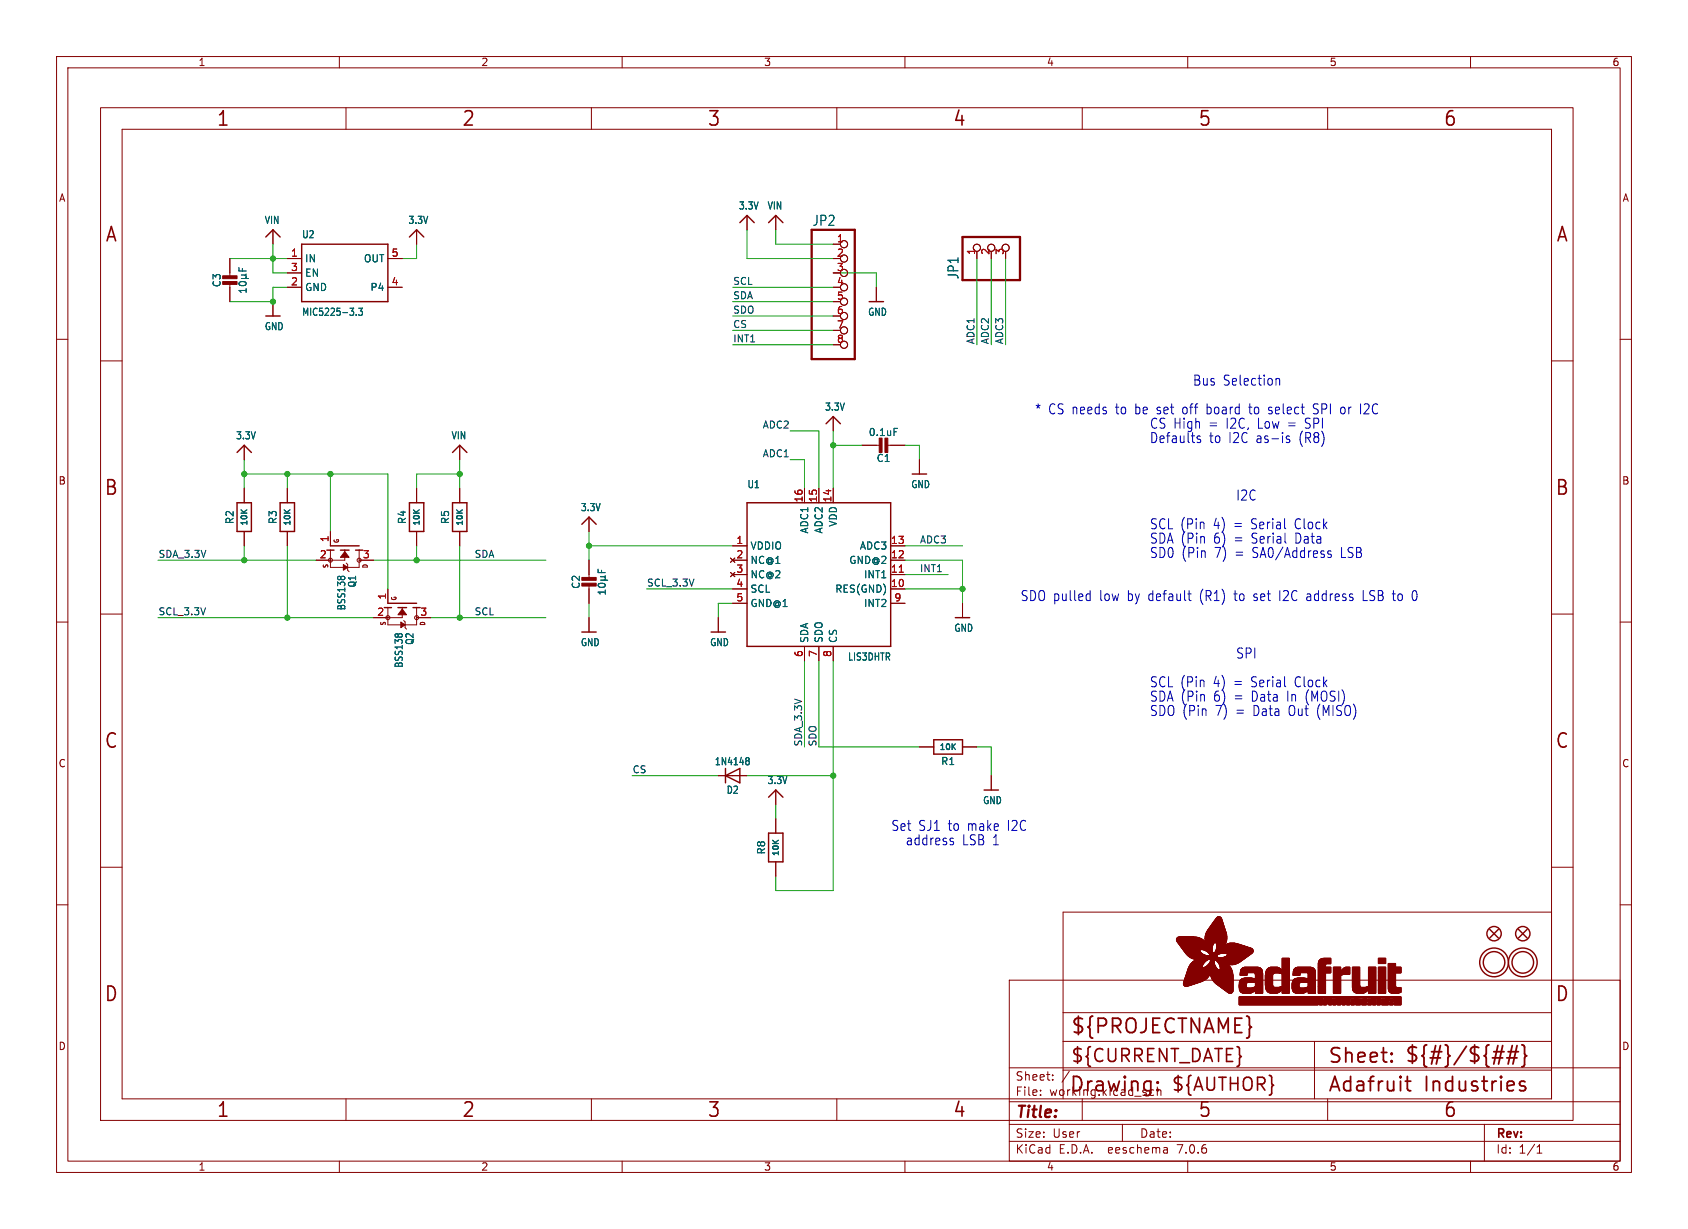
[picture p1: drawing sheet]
<svg xmlns="http://www.w3.org/2000/svg" width="298mm" height="217mm" viewBox="0 0 298 217" stroke-linecap="round" stroke-linejoin="round" font-family="sans-serif">
<defs><g id="words">
<g font-size="3.5" fill="#840000">
<text x="38.2" y="22.7">1</text>
<text x="81.6" y="22.7">2</text>
<text x="125" y="22.7">3</text>
<text x="168.4" y="22.7">4</text>
<text x="211.8" y="22.7">5</text>
<text x="255.1" y="22.7">6</text>
<text x="18.5" y="43.1">A</text>
<text x="275" y="43.1">A</text>
<text x="18.3" y="87.9">B</text>
<text x="274.9" y="87.9">B</text>
<text x="18.3" y="132.7">C</text>
<text x="274.9" y="132.7">C</text>
<text x="18.3" y="177.4">D</text>
<text x="274.9" y="177.4">D</text>
<text x="189.2" y="183.2">${PROJECTNAME}</text>
<text x="234.7" y="188.4">Sheet:</text>
<text x="248.3" y="188.3">${#}/${##}</text>
<text x="38.2" y="197.9">1</text>
<text x="81.6" y="197.9">2</text>
<text x="125" y="197.9">3</text>
<text x="168.4" y="197.9">4</text>
<text x="189" y="193.5">Drawing:</text>
<text x="211.8" y="197.9">5</text>
<text x="234.7" y="193.5">Adafruit</text>
<text x="251.8" y="193.5">Industries</text>
<text x="255.1" y="197.9">6</text>
</g>
<g font-size="3.2" fill="#840000">
<text x="189.2" y="188.2">${CURRENT_DATE}</text>
<text x="207" y="193.3">${AUTHOR}</text>
</g>
<text font-size="2.8" fill="#840000" x="179.4" y="198.2">Title:</text>
<g font-size="2.5" fill="#006464">
<text x="143.6" y="40.1">JP2</text>
<text x="169.7" y="49.5" transform="rotate(-90 169.7 49.5)">JP1</text>
</g>
<g font-size="2.5" fill="#0000c2">
<text x="210.8" y="68.3">Bus</text>
<text x="216.2" y="68.3">Selection</text>
<text x="182.9" y="73.4">* CS needs</text>
<text x="197.5" y="73.4">to</text>
<text x="201" y="73.4">be set</text>
<text x="203.2" y="76">CS High</text>
<text x="209.6" y="73.4">off</text>
<text x="213.8" y="76">=</text>
<text x="214" y="73.4">board</text>
<text x="217" y="76">I2C,</text>
<text x="221.8" y="73.4">to</text>
<text x="222.7" y="76">Low =</text>
<text x="225.3" y="73.4">select</text>
<text x="231.3" y="76">SPI</text>
<text x="233.4" y="73.4">SPI or</text>
<text x="242" y="73.4">I2C</text>
<text x="203.2" y="78.5">Defaults</text>
<text x="213.8" y="78.5">to</text>
<text x="217.3" y="78.5">I2C as-is</text>
<text x="230" y="78.5">(R8)</text>
<text x="218.4" y="88.7">I2C</text>
<text x="203.2" y="93.7">SCL (Pin</text>
<text x="214.6" y="93.7">4)</text>
<text x="218.3" y="93.7">=</text>
<text x="221.5" y="93.7">Serial</text>
<text x="229.4" y="93.7">Clock</text>
<text x="203.2" y="96.3">SDA (Pin</text>
<text x="203.2" y="98.8">SD0 (Pin</text>
<text x="214.7" y="96.3">6)</text>
<text x="214.8" y="98.8">7)</text>
<text x="218.4" y="96.3">=</text>
<text x="218.6" y="98.8">=</text>
<text x="221.6" y="96.3">Serial</text>
<text x="221.7" y="98.8">SA0/Address</text>
<text x="229.5" y="96.3">Data</text>
<text x="237.5" y="98.8">LSB</text>
<text x="180.3" y="106.4">SDO pulled</text>
<text x="194.5" y="106.4">low</text>
<text x="199.5" y="106.4">by default</text>
<text x="212.6" y="106.4">(R1)</text>
<text x="218.8" y="106.4">to</text>
<text x="222.4" y="106.4">set</text>
<text x="227.1" y="106.4">I2C address</text>
<text x="242.1" y="106.4">LSB to</text>
<text x="218.4" y="116.6">SPI</text>
<text x="203.2" y="121.7">SCL (Pin</text>
<text x="203.2" y="124.2">SDA (Pin</text>
<text x="214.6" y="121.7">4)</text>
<text x="214.7" y="124.2">6)</text>
<text x="218.3" y="121.7">=</text>
<text x="218.4" y="124.2">=</text>
<text x="221.5" y="121.7">Serial</text>
<text x="221.6" y="124.2">Data</text>
<text x="228" y="124.2">In (MOSI)</text>
<text x="229.4" y="121.7">Clock</text>
<text x="203.2" y="126.8">SDO (Pin</text>
<text x="215" y="126.8">7)</text>
<text x="218.7" y="126.8">=</text>
<text x="221.9" y="126.8">Data</text>
<text x="228.3" y="126.8">Out (MISO)</text>
<text x="157.5" y="147.1">Set</text>
<text x="160" y="149.6">address</text>
<text x="162.4" y="147.1">SJ1 to</text>
<text x="170.1" y="149.6">LSB 1</text>
<text x="171.3" y="147.1">make</text>
<text x="178.5" y="147.1">I2C</text>
</g>
<g font-size="2.1" fill="#840000">
<text x="179.4" y="191.3">Sheet:</text>
<text x="179.4" y="194">File:</text>
<text x="185.5" y="194">working.kicad_sch</text>
<text x="179.4" y="201.4">Size:</text>
<text x="186.1" y="201.4">User</text>
<text x="201.4" y="201.4">Date:</text>
<text x="264.4" y="201.6">Rev:</text>
<text x="179.4" y="204.2">KiCad</text>
<text x="187.2" y="204.2">E.D.A.</text>
<text x="196.1" y="204.2">eeschema</text>
<text x="208.4" y="204.2">7.0.6</text>
<text x="264.4" y="204.2">Id:</text>
<text x="268.5" y="204.2">1/1</text>
</g>
<g font-size="1.8" fill="#840000">
<text x="35" y="11.9">1</text>
<text x="85" y="11.9">2</text>
<text x="135" y="11.9">3</text>
<text x="185" y="11.9">4</text>
<text x="235" y="11.9">5</text>
<text x="285" y="11.9">6</text>
<text x="10.3" y="35.9">A</text>
<text x="286.8" y="35.9">A</text>
<text x="10.3" y="85.9">B</text>
<text x="286.7" y="85.9">B</text>
<text x="10.3" y="135.9">C</text>
<text x="286.7" y="135.9">C</text>
<text x="10.3" y="185.9">D</text>
<text x="286.7" y="185.9">D</text>
<text x="35" y="207.2">1</text>
<text x="85" y="207.2">2</text>
<text x="135" y="207.2">3</text>
<text x="185" y="207.2">4</text>
<text x="235" y="207.2">5</text>
<text x="285" y="207.2">6</text>
</g>
<g font-size="1.8" fill="#006464">
<text x="46.7" y="39.8">VIN</text>
<text x="72.1" y="39.8">3.3V</text>
<text x="130.5" y="37.3">3.3V</text>
<text x="135.6" y="37.3">VIN</text>
<text x="53.3" y="42.3">U2</text>
<text x="53.8" y="46.6">IN</text>
<text x="64.2" y="46.6">OUT</text>
<text x="39.2" y="50.9" transform="rotate(-90 39.2 50.9)">C3</text>
<text x="53.8" y="51.7">GND</text>
<text x="53.8" y="49.1">EN</text>
<text x="65.4" y="51.7">P4</text>
<text x="46.7" y="58.6">GND</text>
<text x="53.3" y="56">MIC5225-3.3</text>
<text x="153.4" y="56">GND</text>
<text x="41.6" y="77.9">3.3V</text>
<text x="79.7" y="77.9">VIN</text>
<text x="145.8" y="72.8">3.3V</text>
<text x="153.5" y="77.3">0.1uF</text>
<text x="154.9" y="81.9">C1</text>
<text x="132.1" y="86.5">U1</text>
<text x="161" y="86.5">GND</text>
<text x="41.5" y="92.8" transform="rotate(-90 41.5 92.8)">R2</text>
<text x="49.1" y="92.8" transform="rotate(-90 49.1 92.8)">R3</text>
<text x="72" y="92.8" transform="rotate(-90 72 92.8)">R4</text>
<text x="79.6" y="92.8" transform="rotate(-90 79.6 92.8)">R5</text>
<text x="102.6" y="90.6">3.3V</text>
<text x="143.1" y="94.4" transform="rotate(-90 143.1 94.4)">ADC1</text>
<text x="145.6" y="94.4" transform="rotate(-90 145.6 94.4)">ADC2</text>
<text x="148.2" y="93.2" transform="rotate(-90 148.2 93.2)">VDD</text>
<text x="132.6" y="97.4">VDDIO</text>
<text x="132.6" y="99.9">NC@1</text>
<text x="150.1" y="99.9">GND@2</text>
<text x="151.9" y="97.4">ADC3</text>
<text x="63.2" y="104" transform="rotate(-90 63.2 104)">Q1</text>
<text x="102.7" y="104.2" transform="rotate(-90 102.7 104.2)">C2</text>
<text x="132.6" y="102.5">NC@2</text>
<text x="132.6" y="105">SCL</text>
<text x="132.6" y="107.5">GND@1</text>
<text x="147.6" y="105">RES(GND)</text>
<text x="152.7" y="102.5">INT1</text>
<text x="152.7" y="107.5">INT2</text>
<text x="61.2" y="108" transform="rotate(-90 61.2 108)">BSS138</text>
<text x="143.1" y="113.8" transform="rotate(-90 143.1 113.8)">SDA</text>
<text x="145.6" y="113.8" transform="rotate(-90 145.6 113.8)">SDO</text>
<text x="148.2" y="113.8" transform="rotate(-90 148.2 113.8)">CS</text>
<text x="168.6" y="111.9">GND</text>
<text x="71.4" y="118.2" transform="rotate(-90 71.4 118.2)">BSS138</text>
<text x="73.3" y="114.1" transform="rotate(-90 73.3 114.1)">Q2</text>
<text x="102.6" y="114.5">GND</text>
<text x="125.4" y="114.5">GND</text>
<text x="149.8" y="117">LIS3DHTR</text>
<text x="126.3" y="135.5">1N4148</text>
<text x="166.3" y="135.5">R1</text>
<text x="128.4" y="140.6">D2</text>
<text x="135.6" y="138.9">3.3V</text>
<text x="173.7" y="142.4">GND</text>
<text x="135.5" y="151.2" transform="rotate(-90 135.5 151.2)">R8</text>
</g>
<g font-size="1.8" fill="#a90000">
<text x="51.4" y="45.5">1</text>
<text x="69.1" y="45.5">5</text>
<text x="147.9" y="42.9">1</text>
<text x="147.9" y="45.5">2</text>
<text x="172.5" y="45.2" transform="rotate(-90 172.5 45.2)">1</text>
<text x="175" y="45.2" transform="rotate(-90 175 45.2)">2</text>
<text x="177.5" y="45.2" transform="rotate(-90 177.5 45.2)">3</text>
<text x="51.4" y="50.5">2</text>
<text x="51.4" y="48">3</text>
<text x="69.1" y="50.5">4</text>
<text x="147.9" y="48">3</text>
<text x="147.9" y="50.5">4</text>
<text x="147.9" y="53.1">5</text>
<text x="147.9" y="55.6">6</text>
<text x="147.9" y="58.2">7</text>
<text x="147.9" y="60.7">8</text>
<text x="142" y="88.9" transform="rotate(-90 142 88.9)">16</text>
<text x="144.5" y="88.9" transform="rotate(-90 144.5 88.9)">15</text>
<text x="147.1" y="88.9" transform="rotate(-90 147.1 88.9)">14</text>
<text x="58.2" y="96" transform="rotate(-90 58.2 96)">1</text>
<text x="56.4" y="98.8">2</text>
<text x="64.1" y="98.8">3</text>
<text x="130.1" y="96.3">1</text>
<text x="130.1" y="98.8">2</text>
<text x="130.1" y="101.3">3</text>
<text x="157.4" y="101.3">11</text>
<text x="157.4" y="98.8">12</text>
<text x="157.4" y="96.3">13</text>
<text x="68.3" y="106.1" transform="rotate(-90 68.3 106.1)">1</text>
<text x="130.1" y="103.9">4</text>
<text x="130.1" y="106.4">5</text>
<text x="157.4" y="103.9">10</text>
<text x="158" y="106.4">9</text>
<text x="66.6" y="109">2</text>
<text x="74.2" y="109">3</text>
<text x="142" y="116.3" transform="rotate(-90 142 116.3)">6</text>
<text x="144.5" y="116.3" transform="rotate(-90 144.5 116.3)">7</text>
<text x="147.1" y="116.3" transform="rotate(-90 147.1 116.3)">8</text>
</g>
<g font-size="1.7" fill="#0f0f0f">
<text x="129.5" y="53">SDA</text>
<text x="129.5" y="50.5">SCL</text>
<text x="129.5" y="58.1">CS</text>
<text x="129.5" y="55.5">SDO</text>
<text x="129.5" y="60.6">INT1</text>
<text x="172.4" y="61" transform="rotate(-90 172.4 61)">ADC1</text>
<text x="174.9" y="61" transform="rotate(-90 174.9 61)">ADC2</text>
<text x="177.5" y="61" transform="rotate(-90 177.5 61)">ADC3</text>
<text x="134.8" y="75.9">ADC2</text>
<text x="134.8" y="80.9">ADC1</text>
<text x="27.9" y="98.7">SDA_3.3V</text>
<text x="83.8" y="98.7">SDA</text>
<text x="162.6" y="96.2">ADC3</text>
<text x="162.6" y="101.3">INT1</text>
<text x="114.3" y="103.8">SCL_3.3V</text>
<text x="27.9" y="108.9">SCL_3.3V</text>
<text x="83.8" y="108.9">SCL</text>
<text x="111.8" y="136.8">CS</text>
<text x="141.9" y="132.1" transform="rotate(-90 141.9 132.1)">SDA_3.3V</text>
<text x="144.4" y="132.1" transform="rotate(-90 144.4 132.1)">SDO</text>
</g>
<g font-size="1.4" fill="#006464">
<text x="44" y="93.1" transform="rotate(-90 44 93.1)">10K</text>
<text x="51.6" y="93.1" transform="rotate(-90 51.6 93.1)">10K</text>
<text x="74.5" y="93.1" transform="rotate(-90 74.5 93.1)">10K</text>
<text x="82.1" y="93.1" transform="rotate(-90 82.1 93.1)">10K</text>
<text x="166" y="132.9">10K</text>
<text x="138" y="151.5" transform="rotate(-90 138 151.5)">10K</text>
</g>
<g font-size="1.1" fill="#840000">
<text x="58.2" y="100.6" transform="rotate(-90 58.2 100.6)">S</text>
<text x="60.1" y="96.2" transform="rotate(-90 60.1 96.2)">G</text>
<text x="65.2" y="100.6" transform="rotate(-90 65.2 100.6)">D</text>
<text x="70.3" y="106.3" transform="rotate(-90 70.3 106.3)">G</text>
<text x="68.4" y="110.7" transform="rotate(-90 68.4 110.7)">S</text>
<text x="75.4" y="110.8" transform="rotate(-90 75.4 110.8)">D</text>
</g>
</g></defs>
<g fill="none" stroke="#840000" stroke-width=".18">
<path d="M10 10h278.5v197.3h-278.5zM12 12h274.5v193.3h-274.5zM17.8 19h260.3v179.1h-260.3zM60 10v2M61.2 19v3.9M104.6 19v3.9M110 10v2M148 19v3.9M160 10v2M191.3 19v3.9M210 10v2M234.7 19v3.9"/>
<path d="M260 10v2M21.6 22.9h252.7v171.4h-252.7zM132.1 38.1v2.5M137.2 38.1v2.5M10 60h2M40.6 45.7v3.3M40.6 50v3.3M48.3 40.6v2.6M48.3 53.3v2.6M50.8 48.3h2.5M50.8 45.7h2.5M50.8 50.8h2.5"/>
<path d="M68.6 45.7h2.5M68.6 50.8h2.5M73.7 40.6v2.6M147.3 43.2h1.3M147.3 48.3h1.3M147.3 53.3h1.3M147.3 55.9h1.3M147.3 58.4h1.3M154.9 50.8v2.5M172.7 44.4v1.3M177.8 44.4v1.3M286.5 60h2"/>
<path d="M17.8 63.8h3.8M43.2 78.7v2.6M81.3 78.7v2.6M147.3 61h1.3M147.3 73.7v2.5M152.4 78.7h3.3M156.7 78.7h3.3M274.3 63.8h3.8M43.2 86.4v2.5M43.2 94v2.5M50.8 86.4v2.5M50.8 94v2.5"/>
<path d="M58.4 97.3v3h5.1v-3M58.4 94v2.5M61 97.3v1.8h-5.1M61.2 99.6l.3 .2v1l.2 .3M63.5 99.1h2.5M73.7 86.4v2.5M73.7 94v2.5M81.3 86.4v2.5M81.3 94v2.5M104.1 91.4v2.6M104.1 99.1v3.3M129.2 98.7l.7 .7"/>
<path d="M129.5 99.1h2.6M129.5 96.5h2.6M129.9 98.7l-.7 .7M142.2 86.4v2.5M144.8 86.4v2.5M147.3 86.4v2.5M157.5 99.1h2.5M157.5 96.5h2.5M162.6 81.3v2.5M10 110h2M17.8 108.6h3.8M68.6 107.4v3.1h5.1v-3.1"/>
<path d="M68.6 104.1v2.6M71.1 107.4v1.8h-5.1M71.4 109.7l.2 .3v1l.3 .3M73.7 109.2h2.5M104.1 103.4v3.3M104.1 109.2v2.6M127 109.2v2.6M129.2 101.2l.7 .8M129.5 104.1h2.6M129.5 101.6h2.6M129.5 106.7h2.6M129.9 101.2l-.7 .8"/>
<path d="M142.2 114.3v2.5M144.8 114.3v2.5M147.3 114.3v2.5M157.5 104.1h2.5M157.5 101.6h2.5M157.5 106.7h2.5M170.2 106.7v2.5M274.3 108.6h3.8M286.5 110h2M127 137.2h5.1M137.2 139.7v2.5M162.6 132.1h2.5"/>
<path d="M170.2 132.1h2.5M175.3 137.2v2.5M10 160h2M17.8 153.4h3.8M137.2 144.8v2.5M137.2 152.4v2.5M274.3 153.4h3.8M286.5 160h2M178.4 173.3h108.1v32h-108.1zM188 179.1h86.3M274.3 161.3h-86.3v33M61.2 194.3v3.8"/>
<path d="M104.6 194.3v3.8M148 194.3v3.8M178.4 198.8h108.1M178.4 194.8h108.1M178.4 188.8h108.1M184 193.6v.1M184 192.8v.1M186.1 190.9v.1M186.1 190.1v.1M188 184.1h86.3M188 189.2h86.3M189.1 189.4l-1.3 2"/>
<path d="M191.3 194.3v3.8M198.4 198.8v3M203.8 192.7l.2 .1M204 193.6l-.2 .1M204.6 192.2v1.5M204.6 192.9l.2-.2 .4 .1 .1 .9M232.4 184.1v10.2M234.7 194.3v3.8M262.5 198.8v6.5M60 205.3v2M110 205.3v2M160 205.3v2"/>
<path d="M178.4 201.8h108.1M206.3 203l.1 .9M206.4 203.8l-.1 .1M206.4 203.3h-.1M210 205.3v2M260 205.3v2M271.8 203.9h.8M271.8 202.8l.4-.4v1.5"/>
<circle cx="149.2" cy="48.3" r=".63"/>
<circle cx="149.2" cy="45.7" r=".63"/>
<circle cx="149.2" cy="43.2" r=".63"/>
<circle cx="149.2" cy="55.9" r=".63"/>
<circle cx="149.2" cy="58.4" r=".63"/>
<circle cx="149.2" cy="53.3" r=".63"/>
<circle cx="149.2" cy="50.8" r=".63"/>
<circle cx="172.7" cy="43.8" r=".63"/>
<circle cx="175.3" cy="43.8" r=".63"/>
<circle cx="177.8" cy="43.8" r=".63"/>
<circle cx="149.2" cy="61" r=".63"/>
<circle cx="58.4" cy="99.1" r=".36"/>
<circle cx="63.5" cy="99.1" r=".36"/>
<circle cx="68.6" cy="109.2" r=".36"/>
<circle cx="73.7" cy="109.2" r=".36"/>
</g>
<g fill="none" stroke="#840000" stroke-width=".25">
<path d="M130.8 39.4l1.3-1.3 1.2 1.3M135.9 39.4l1.3-1.3 1.2 1.3M47 55.9h2.5M47 41.9l1.3-1.3 1.2 1.3M53.3 43.2h15.3v10.1h-15.3zM72.4 41.9l1.3-1.3 1.2 1.3M153.7 53.3h2.5M146 74.9l1.3-1.2 1.3 1.2M41.9 80l1.3-1.3 1.2 1.3M41.9 88.9h2.5v5.1h-2.5zM49.5 88.9h2.6v5.1h-2.6zM57.8 97.3h1.3"/>
<path d="M58.4 96.5h5.1M60.2 97.3h1.5M62.9 97.3h1.2M72.4 88.9h2.5v5.1h-2.5zM80 88.9h2.5v5.1h-2.5zM80 80l1.3-1.3 1.2 1.3M102.9 92.7l1.2-1.3 1.3 1.3M132.1 88.9h25.4v25.4h-25.4zM161.3 83.8h2.5M67.9 107.4h1.3M68.6 106.7h5.1M70.4 107.4h1.5"/>
<path d="M73 107.4h1.3M102.9 111.8h2.5M125.7 111.8h2.6M168.9 109.2h2.5M128.3 137.2l2.5-1.3v2.5zM128.3 135.9v2.5M165.1 130.8h5.1v2.5h-5.1zM174 139.7h2.5M135.9 147.3h2.5v5.1h-2.5zM135.9 141l1.3-1.3 1.2 1.3M263.4 164.3l1.5 1.6M264.9 164.3l-1.5 1.6"/>
<path d="M268.5 164.3l1.5 1.6M270 164.3l-1.5 1.6"/>
<circle cx="264.2" cy="170.2" r="2.54"/>
<circle cx="264.2" cy="170.2" r="1.9"/>
<circle cx="264.2" cy="165.1" r="1.27"/>
<circle cx="269.2" cy="170.2" r="2.54"/>
<circle cx="269.2" cy="170.2" r="1.9"/>
<circle cx="269.2" cy="165.1" r="1.27"/>
</g>
<g fill="#840000" stroke="#840000" stroke-width=".18">
<path d="M61 97.5l.7 1.1h-1.5z"/>
<path d="M60.7 99.8l.8 .5-.8 .5z"/>
<path d="M102.9 103.1h2.5v.5h-2.5z"/>
<path d="M102.9 102.1h2.5v.5h-2.5z"/>
<path d="M71.1 107.7l.8 1h-1.5z"/>
<path d="M70.9 110l.7 .5-.7 .5z"/>
<path d="M156.5 77.5h.5v2.5h-.5z"/>
<path d="M155.4 77.5h.6v2.5h-.6z"/>
<path d="M39.4 49.8h2.5v.5h-2.5z"/>
<path d="M39.4 48.8h2.5v.5h-2.5z"/>
<path d="M208 166.3h4.8z"/>
<path d="M208 166.2l4.8 .1z"/>
<path d="M208 166.2h4.8z"/>
<path d="M208 166.2h4.7z"/>
<path d="M208 166.1l4.7 .1z"/>
<path d="M208 166.1h4.6z"/>
<path d="M208 166l4.5 .1z"/>
<path d="M208 166h4.5z"/>
<path d="M208 166.4h4.9z"/>
<path d="M208 166.3l4.9 .1z"/>
<path d="M208 166h4.4z"/>
<path d="M208 165.9l4.4 .1z"/>
<path d="M208.1 166.4l4.9 .1z"/>
<path d="M208.1 165.9h4.2z"/>
<path d="M208.1 166.5h4.9z"/>
<path d="M208.1 165.9h4.1z"/>
<path d="M208.1 165.8l4 .1z"/>
<path d="M208.1 166.6h5z"/>
<path d="M208.1 166.5l4.9 .1z"/>
<path d="M208.1 165.8h3.9z"/>
<path d="M208.2 166.6h4.9z"/>
<path d="M208.2 165.8h3.6z"/>
<path d="M208.2 166.6l4.9 .1z"/>
<path d="M208.2 165.7l3.5 .1z"/>
<path d="M208.2 166.7h5z"/>
<path d="M208.2 166.7h4.9z"/>
<path d="M208.3 166.7l4.9 .1z"/>
<path d="M208.3 165.7h3.3z"/>
<path d="M208.3 166.8h6.3z"/>
<path d="M208.3 166.8h4.9z"/>
<path d="M208.3 166.8l6.3 .1z"/>
<path d="M208.4 166.9h6.2z"/>
<path d="M208.4 167h6.1z"/>
<path d="M208.4 166.9l6.1 .1z"/>
<path d="M208.4 165.7h2.8z"/>
<path d="M208.5 167h6z"/>
<path d="M208.5 167l6 .1z"/>
<path d="M208.6 167.1h5.9z"/>
<path d="M208.6 167.1l5.8 .1z"/>
<path d="M208.6 167.2h5.8z"/>
<path d="M208.7 167.2l5.7 .1z"/>
<path d="M208.7 167.3h5.7z"/>
<path d="M208.7 167.3l5.7 .1z"/>
<path d="M208.8 167.4h5.6z"/>
<path d="M208.8 167.5h5.5z"/>
<path d="M208.8 167.4l5.5 .1z"/>
<path d="M208.9 167.5l5.4 .1z"/>
<path d="M208.9 167.6h5.4z"/>
<path d="M208.9 167.6l5.4 .1z"/>
<path d="M209 167.7h5.3z"/>
<path d="M209 167.7l5.3 .1z"/>
<path d="M209 167.8h5.3z"/>
<path d="M209.1 167.8h5.2z"/>
<path d="M209.1 167.8l5.2 .1z"/>
<path d="M209.1 167.9h5.2z"/>
<path d="M209.2 167.9l3.1 .1z"/>
<path d="M209.2 168h3z"/>
<path d="M209.2 174.1h1.8z"/>
<path d="M209.2 174l1.8 .1z"/>
<path d="M209.2 174h2z"/>
<path d="M209.2 174h2.1z"/>
<path d="M209.2 173.9l2.1 .1z"/>
<path d="M209.2 173.9h2.3z"/>
<path d="M209.2 173.9h2.4z"/>
<path d="M209.2 173.8l2.4 .1z"/>
<path d="M209.2 173.8h2.6z"/>
<path d="M209.2 168l3 .1z"/>
<path d="M209.3 174.1l1.4 .1z"/>
<path d="M209.3 174.1h1.5z"/>
<path d="M209.3 173.8h2.6z"/>
<path d="M209.3 173.7l2.6 .1z"/>
<path d="M209.3 173.7h2.8z"/>
<path d="M209.3 168.1h2.9z"/>
<path d="M209.3 174.2h1.2z"/>
<path d="M209.3 174.2h1.3z"/>
<path d="M209.3 173.7h2.9z"/>
<path d="M209.3 173.6l3 .1z"/>
<path d="M209.3 173.6h3.1z"/>
<path d="M209.3 173.6h3.2z"/>
<path d="M209.3 168.1l2.9 .1z"/>
<path d="M209.3 174.2l1.1 .1z"/>
<path d="M209.3 173.5l3.3 .1z"/>
<path d="M209.3 173.5h3.3z"/>
<path d="M209.3 173.4l3.4 .1z"/>
<path d="M209.3 173.4h3.5z"/>
<path d="M209.3 168.2h2.9z"/>
<path d="M209.4 174.3h.9z"/>
<path d="M209.4 173.4h3.4z"/>
<path d="M209.4 174.3h.8z"/>
<path d="M209.4 173.3l3.5 .1z"/>
<path d="M209.4 173.3h3.5z"/>
<path d="M209.4 173.3h3.6z"/>
<path d="M209.4 173.2l3.7 .1z"/>
<path d="M209.4 168.3h2.8z"/>
<path d="M209.4 168.2l2.8 .1z"/>
<path d="M209.4 174.3l.7 .1z"/>
<path d="M209.4 173.2h3.7z"/>
<path d="M209.4 173.2h3.8z"/>
<path d="M209.4 173.1l3.8 .1z"/>
<path d="M209.4 173.1h3.9z"/>
<path d="M209.5 173.1h3.8z"/>
<path d="M209.5 173l3.8 .1z"/>
<path d="M209.5 168.3l2.8 .1z"/>
<path d="M209.5 174.4h.5z"/>
<path d="M209.5 173h3.9z"/>
<path d="M209.5 172.9l4 .1z"/>
<path d="M209.5 168.4h2.8z"/>
<path d="M209.5 172.9h4z"/>
<path d="M209.5 172.8l4.1 .1z"/>
<path d="M209.5 172.8h4.1z"/>
<path d="M209.5 168.4l2.9 .1z"/>
<path d="M209.6 172.8h4z"/>
<path d="M209.6 172.7l4 .1z"/>
<path d="M209.6 168.5h2.8z"/>
<path d="M209.6 174.4h.3z"/>
<path d="M209.6 172.7h4.1z"/>
<path d="M209.6 172.6l4.1 .1z"/>
<path d="M209.6 168.5l2.9 .1z"/>
<path d="M209.6 172.6h4.1z"/>
<path d="M209.6 172.6h4.2z"/>
<path d="M209.6 172.5l4.2 .1z"/>
<path d="M209.6 172.5h4.2z"/>
<path d="M209.6 168.6h3z"/>
<path d="M209.6 168.6h2.9z"/>
<path d="M209.7 172.5h4.1z"/>
<path d="M209.7 172.4l4.1 .1z"/>
<path d="M209.7 172.4h4.2z"/>
<path d="M209.7 172.3l4.2 .1z"/>
<path d="M209.7 168.6l2.9 .1z"/>
<path d="M209.8 172.3h4.1z"/>
<path d="M209.8 172.2l4.1 .1z"/>
<path d="M209.8 172.2h4.1z"/>
<path d="M209.8 168.7l2.9 .1z"/>
<path d="M209.8 168.7h2.9z"/>
<path d="M209.8 172.1l4.2 .1z"/>
<path d="M209.8 172.1h4.2z"/>
<path d="M209.8 168.8h3z"/>
<path d="M209.8 172l4.2 .1z"/>
<path d="M209.8 172h4.2z"/>
<path d="M209.8 168.8h3.1z"/>
<path d="M209.9 171.9l4.1 .1z"/>
<path d="M209.9 171.9h4.1z"/>
<path d="M209.9 168.8l3 .1z"/>
<path d="M209.9 171.8l4.1 .1z"/>
<path d="M209.9 171.8h4.1z"/>
<path d="M209.9 168.9h3.1z"/>
<path d="M209.9 171.8h8z"/>
<path d="M209.9 171.7l8 .1z"/>
<path d="M209.9 171.7h7.9z"/>
<path d="M209.9 168.9h3.2z"/>
<path d="M210 171.6l7.8 .1z"/>
<path d="M210 171.6h7.8z"/>
<path d="M210 168.9l3.2 .1z"/>
<path d="M210 171.5l7.8 .1z"/>
<path d="M210 171.5h5.5z"/>
<path d="M210 169h3.3z"/>
<path d="M210 171.5h5.4z"/>
<path d="M210 171.4l5.4 .1z"/>
<path d="M210 171.4h5.3z"/>
<path d="M210 169h5.2z"/>
<path d="M210.1 171.3l5.1 .1z"/>
<path d="M210.1 171.3h5.1z"/>
<path d="M210.1 169l5.1 .1z"/>
<path d="M210.1 171.2l5 .1z"/>
<path d="M210.1 171.2h5z"/>
<path d="M210.1 171.1l5 .1z"/>
<path d="M210.1 171.1h4.9z"/>
<path d="M210.1 169.1h5z"/>
<path d="M210.2 171l2.5 .1z"/>
<path d="M210.2 171h2.5z"/>
<path d="M210.2 169.1h5z"/>
<path d="M210.2 171h2.4z"/>
<path d="M210.2 169.1l5 .1z"/>
<path d="M210.2 170.9l2.4 .1z"/>
<path d="M210.2 170.9h2.4z"/>
<path d="M210.2 169.2h5z"/>
<path d="M210.3 170.8l2.3 .1z"/>
<path d="M210.3 170.8h2.3z"/>
<path d="M210.3 169.2h4.9z"/>
<path d="M210.3 170.7l2.3 .1z"/>
<path d="M210.3 170.7h2.3z"/>
<path d="M210.3 169.2l5 .1z"/>
<path d="M210.4 170.7h2.2z"/>
<path d="M210.4 170.6l2.3 .1z"/>
<path d="M210.4 170.6h2.3z"/>
<path d="M210.4 169.3h5z"/>
<path d="M210.4 170.5l2.3 .1z"/>
<path d="M210.5 170.5h2.2z"/>
<path d="M210.5 169.3l5.2 .1z"/>
<path d="M210.5 170.4l2.3 .1z"/>
<path d="M210.5 170.4h2.3z"/>
<path d="M210.6 170.4h2.2z"/>
<path d="M210.6 169.4h9.6z"/>
<path d="M210.6 170.3l2.2 .1z"/>
<path d="M210.6 170.3h2.2z"/>
<path d="M210.7 170.3h2.2z"/>
<path d="M210.7 169.4l9.4 .1z"/>
<path d="M210.7 170.2l2.2 .1z"/>
<path d="M210.7 170.2h2.2z"/>
<path d="M210.8 170.2h2.2z"/>
<path d="M210.8 170.1l2.2 .1z"/>
<path d="M210.8 169.5h9.3z"/>
<path d="M210.8 170.1h2.2z"/>
<path d="M210.9 170.1h2.2z"/>
<path d="M211 170l2.1 .1z"/>
<path d="M211 170h2.1z"/>
<path d="M211 169.5l9 .1z"/>
<path d="M211 170h2.2z"/>
<path d="M211.1 169.9l2.2 .1z"/>
<path d="M211.1 169.9h2.2z"/>
<path d="M211.2 169.6h8.7z"/>
<path d="M211.2 169.8l2.1 .1z"/>
<path d="M211.3 169.8h2.1z"/>
<path d="M211.3 169.6h8.6z"/>
<path d="M211.4 169.7l2.1 .1z"/>
<path d="M211.5 169.7h2.1z"/>
<path d="M211.6 169.7h2z"/>
<path d="M211.7 169.6l2 .1z"/>
<path d="M212.7 167.9l1.6 .1z"/>
<path d="M212.8 168h1.5z"/>
<path d="M212.9 168h1.4z"/>
<path d="M212.9 171l2.1 .1z"/>
<path d="M213 171h2z"/>
<path d="M213 168l1.3 .1z"/>
<path d="M213 166h3.9z"/>
<path d="M213 165.9l3.9 .1z"/>
<path d="M213 165.9h3.9z"/>
<path d="M213 165.8l3.9 .1z"/>
<path d="M213.1 171h1.9z"/>
<path d="M213.1 168.1h1.2z"/>
<path d="M213.1 166.3l3.8 .1z"/>
<path d="M213.1 166.3h3.8z"/>
<path d="M213.1 166.2l3.8 .1z"/>
<path d="M213.1 166.2h3.8z"/>
<path d="M213.1 166.1l3.8 .1z"/>
<path d="M213.1 166.1h3.8z"/>
<path d="M213.1 166l3.8 .1z"/>
<path d="M213.1 165.8h3.8z"/>
<path d="M213.1 165.7l3.8 .1z"/>
<path d="M213.1 165.7h3.8z"/>
<path d="M213.1 165.6l3.8 .1z"/>
<path d="M213.1 165.6h3.8z"/>
<path d="M213.1 165.5l3.8 .1z"/>
<path d="M213.1 165.5h3.8z"/>
<path d="M213.1 166.4l3.7 .1z"/>
<path d="M213.1 166.4h3.8z"/>
<path d="M213.1 165.4l3.8 .1z"/>
<path d="M213.1 165.4h3.8z"/>
<path d="M213.1 170.9l1.9 .1z"/>
<path d="M213.1 166.5l3.7 .1z"/>
<path d="M213.1 166.5h3.7z"/>
<path d="M213.1 165.3l3.8 .1z"/>
<path d="M213.1 165.3h3.8z"/>
<path d="M213.2 170.9h1.7z"/>
<path d="M213.2 166.7h1.6z"/>
<path d="M213.2 166.6l3.6 .1z"/>
<path d="M213.2 166.6h3.6z"/>
<path d="M213.2 165.2l3.7 .1z"/>
<path d="M213.2 165.2h3.7z"/>
<path d="M213.2 165.1l3.7 .1z"/>
<path d="M213.2 168.1l1.1 .1z"/>
<path d="M213.2 166.7l1.5 .1z"/>
<path d="M213.2 166.7h1.5z"/>
<path d="M213.2 165.1h3.6z"/>
<path d="M213.2 165l3.6 .1z"/>
<path d="M213.3 170.9h1.6z"/>
<path d="M213.3 166.8h1.3z"/>
<path d="M213.3 165h3.5z"/>
<path d="M213.3 164.9l3.5 .1z"/>
<path d="M213.3 170.8l1.6 .1z"/>
<path d="M213.3 168.2h1z"/>
<path d="M213.3 164.9h3.5z"/>
<path d="M213.3 164.8l3.5 .1z"/>
<path d="M213.4 170.8h1.5z"/>
<path d="M213.4 164.8h3.4z"/>
<path d="M213.4 164.8h3.3z"/>
<path d="M213.4 164.7l3.3 .1z"/>
<path d="M213.4 168.2l1 .1z"/>
<path d="M213.4 164.7h3.3z"/>
<path d="M213.4 164.6l3.3 .1z"/>
<path d="M213.5 170.7l1.4 .1z"/>
<path d="M213.5 170.7h1.3z"/>
<path d="M213.5 168.3h.9z"/>
<path d="M213.5 164.6h3.2z"/>
<path d="M213.5 164.5l3.2 .1z"/>
<path d="M213.5 164.5h3.2z"/>
<path d="M213.5 164.5h3.1z"/>
<path d="M213.6 170.6l1.2 .1z"/>
<path d="M213.6 170.6h1.2z"/>
<path d="M213.6 168.3l.8 .1z"/>
<path d="M213.6 164.4l3 .1z"/>
<path d="M213.6 164.4h3z"/>
<path d="M213.6 168.4h.8z"/>
<path d="M213.6 164.3l3 .1z"/>
<path d="M213.7 170.5l1.1 .1z"/>
<path d="M213.7 170.5h1.1z"/>
<path d="M213.7 168.4l.8 .1z"/>
<path d="M213.7 164.3h2.9z"/>
<path d="M213.7 170.5h1z"/>
<path d="M213.7 168.5h.9z"/>
<path d="M213.7 168.5h.8z"/>
<path d="M213.7 164.2l2.9 .1z"/>
<path d="M213.7 164.2h2.8z"/>
<path d="M213.7 170.4l1 .1z"/>
<path d="M213.8 170.4h.9z"/>
<path d="M213.8 169h1.4z"/>
<path d="M213.8 168.6h2.1z"/>
<path d="M213.8 168.5l2.3 .1z"/>
<path d="M213.8 164.2h2.7z"/>
<path d="M213.8 164.1l2.7 .1z"/>
<path d="M213.8 170.3l.9 .1z"/>
<path d="M213.8 168.9l1.4 .1z"/>
<path d="M213.8 168.6l1.9 .1z"/>
<path d="M213.8 168.6h2z"/>
<path d="M213.8 164.1h2.7z"/>
<path d="M213.8 170.3h.9z"/>
<path d="M213.8 168.9h1.4z"/>
<path d="M213.8 168.7h1.7z"/>
<path d="M213.8 164l2.7 .1z"/>
<path d="M213.9 170.3h.8z"/>
<path d="M213.9 170.2l.8 .1z"/>
<path d="M213.9 168.9h1.4z"/>
<path d="M213.9 168.8l1.4 .1z"/>
<path d="M213.9 168.8h1.4z"/>
<path d="M213.9 168.8h1.5z"/>
<path d="M213.9 168.7l1.6 .1z"/>
<path d="M213.9 164h2.6z"/>
<path d="M213.9 170.2h.8z"/>
<path d="M213.9 169.6l6 .1z"/>
<path d="M213.9 163.9l2.6 .1z"/>
<path d="M213.9 170.1l.8 .1z"/>
<path d="M213.9 163.9h2.5z"/>
<path d="M214 170.1h.7z"/>
<path d="M214 170l.7 .1z"/>
<path d="M214 169.7h5.8z"/>
<path d="M214 163.8l2.4 .1z"/>
<path d="M214 163.8h2.4z"/>
<path d="M214 170h.7z"/>
<path d="M214 169.9l.7 .1z"/>
<path d="M214 169.9h.7z"/>
<path d="M214 169.8l.7 .1z"/>
<path d="M214 169.8h.8z"/>
<path d="M214 169.7l5.7 .1z"/>
<path d="M214 172.2l4 .1z"/>
<path d="M214 172.2h4z"/>
<path d="M214 172.2h3.9z"/>
<path d="M214 172.1l3.9 .1z"/>
<path d="M214 172.1h3.9z"/>
<path d="M214 172l3.9 .1z"/>
<path d="M214 172h3.9z"/>
<path d="M214 171.9l3.9 .1z"/>
<path d="M214 163.7l2.4 .1z"/>
<path d="M214.1 172.6h3.9z"/>
<path d="M214.1 172.5l3.9 .1z"/>
<path d="M214.1 172.5h3.9z"/>
<path d="M214.1 172.4l3.9 .1z"/>
<path d="M214.1 172.4h3.9z"/>
<path d="M214.1 172.3l3.9 .1z"/>
<path d="M214.1 172.3h3.9z"/>
<path d="M214.1 171.9h3.8z"/>
<path d="M214.1 171.8l3.8 .1z"/>
<path d="M214.1 171.8h3.8z"/>
<path d="M214.1 163.7h2.3z"/>
<path d="M214.1 172.7h3.9z"/>
<path d="M214.1 172.6l3.9 .1z"/>
<path d="M214.1 163.6l2.3 .1z"/>
<path d="M214.1 163.6h2.3z"/>
<path d="M214.1 172.8h3.9z"/>
<path d="M214.1 172.7l3.9 .1z"/>
<path d="M214.2 172.9h3.8z"/>
<path d="M214.2 172.8l3.8 .1z"/>
<path d="M214.2 172.8h3.8z"/>
<path d="M214.2 163.6h2.1z"/>
<path d="M214.2 163.5l2.1 .1z"/>
<path d="M214.2 173h3.8z"/>
<path d="M214.2 172.9l3.8 .1z"/>
<path d="M214.2 163.5h2.1z"/>
<path d="M214.2 163.4l2.1 .1z"/>
<path d="M214.3 173.1h3.7z"/>
<path d="M214.3 173l3.7 .1z"/>
<path d="M214.3 163.4h2z"/>
<path d="M214.3 173.2h3.7z"/>
<path d="M214.3 173.1l3.7 .1z"/>
<path d="M214.3 163.3l2 .1z"/>
<path d="M214.3 163.3h2z"/>
<path d="M214.4 173.2l3.6 .1z"/>
<path d="M214.4 173.2h3.6z"/>
<path d="M214.4 163.3h1.9z"/>
<path d="M214.4 163.2l1.8 .1z"/>
<path d="M214.4 173.3h3.6z"/>
<path d="M214.4 163.2h1.8z"/>
<path d="M214.5 173.3l3.5 .1z"/>
<path d="M214.5 163.2h1.7z"/>
<path d="M214.5 173.4h3.5z"/>
<path d="M214.5 163.1l1.7 .1z"/>
<path d="M214.5 163.1h1.7z"/>
<path d="M214.5 173.4l3.5 .1z"/>
<path d="M214.5 163l1.7 .1z"/>
<path d="M214.6 173.5h3.4z"/>
<path d="M214.6 173.6h3.4z"/>
<path d="M214.6 173.5l3.4 .1z"/>
<path d="M214.6 163h1.6z"/>
<path d="M214.6 168.5h6.8z"/>
<path d="M214.6 162.9l1.6 .1z"/>
<path d="M214.6 162.9h1.5z"/>
<path d="M214.7 173.7h3.3z"/>
<path d="M214.7 173.6l3.3 .1z"/>
<path d="M214.7 168.5h6.7z"/>
<path d="M214.7 162.9h1.4z"/>
<path d="M214.7 162.8l1.4 .1z"/>
<path d="M214.7 162.8h1.4z"/>
<path d="M214.8 173.7l3.2 .1z"/>
<path d="M214.8 168.4l6.7 .1z"/>
<path d="M214.8 162.7l1.3 .1z"/>
<path d="M214.8 162.7h1.3z"/>
<path d="M214.8 173.8h3.2z"/>
<path d="M214.8 168.4h6.7z"/>
<path d="M214.8 168.3l6.7 .1z"/>
<path d="M214.8 162.6l1.3 .1z"/>
<path d="M214.9 168.3h6.6z"/>
<path d="M214.9 162.6h1.2z"/>
<path d="M214.9 162.6h1.1z"/>
<path d="M214.9 173.9h3.1z"/>
<path d="M214.9 173.8l3.1 .1z"/>
<path d="M214.9 169.8h4.8z"/>
<path d="M214.9 168.2l6.7 .1z"/>
<path d="M214.9 168.2h6.7z"/>
<path d="M214.9 162.5l1.1 .1z"/>
<path d="M214.9 162.5h1.1z"/>
<path d="M214.9 166.7h1.8z"/>
<path d="M215 173.9h3z"/>
<path d="M215 169.8h4.6z"/>
<path d="M215 168.1l6.6 .1z"/>
<path d="M215 168.1h6.6z"/>
<path d="M215 168.1h6.5z"/>
<path d="M215 166.7h1.7z"/>
<path d="M215 162.5h1z"/>
<path d="M215 162.4l1 .1z"/>
<path d="M215 174h3z"/>
<path d="M215 173.9l3 .1z"/>
<path d="M215 168l6.5 .1z"/>
<path d="M215 168h6.5z"/>
<path d="M215 166.8h1.7z"/>
<path d="M215 166.7l1.7 .1z"/>
<path d="M215 162.4h1z"/>
<path d="M215 169.8l4.6 .1z"/>
<path d="M215 167.9l6.5 .1z"/>
<path d="M215 167.9h6.5z"/>
<path d="M215.1 174h2.9z"/>
<path d="M215.1 167.8l6.4 .1z"/>
<path d="M215.1 167.8h6.3z"/>
<path d="M215.1 167.7l6.2 .1z"/>
<path d="M215.1 167.7h6.2z"/>
<path d="M215.1 166.9l1.5 .1z"/>
<path d="M215.1 166.9h1.5z"/>
<path d="M215.1 166.8l1.6 .1z"/>
<path d="M215.1 162.3l.8 .1z"/>
<path d="M215.1 162.3h.8z"/>
<path d="M215.1 174l2.9 .1z"/>
<path d="M215.1 169.9l4.4 .1z"/>
<path d="M215.1 169.9h4.4z"/>
<path d="M215.1 167.7h6.1z"/>
<path d="M215.1 167.6l6 .1z"/>
<path d="M215.1 167.6h5.9z"/>
<path d="M215.1 167.6h5.8z"/>
<path d="M215.1 167.5l5.7 .1z"/>
<path d="M215.1 167.5h5.6z"/>
<path d="M215.1 167.4l5.5 .1z"/>
<path d="M215.1 167.4h5.4z"/>
<path d="M215.1 167.4h5.2z"/>
<path d="M215.1 167.3l5.2 .1z"/>
<path d="M215.1 167.3h5.1z"/>
<path d="M215.1 167.3h1.2z"/>
<path d="M215.1 167.2l4.9 .1z"/>
<path d="M215.1 167.2h1.3z"/>
<path d="M215.1 167.1l1.4 .1z"/>
<path d="M215.1 167.1h1.4z"/>
<path d="M215.1 167l1.4 .1z"/>
<path d="M215.1 167h1.5z"/>
<path d="M215.1 162.2l.8 .1z"/>
<path d="M215.2 174.1h2.8z"/>
<path d="M215.2 170h4.2z"/>
<path d="M215.2 162.2h.7z"/>
<path d="M215.2 170l4.2 .1z"/>
<path d="M215.2 162.2h.6z"/>
<path d="M215.3 174.1l2.7 .1z"/>
<path d="M215.3 170.1h4z"/>
<path d="M215.3 162.1l.4 .1z"/>
<path d="M215.3 174.2h2.7z"/>
<path d="M215.3 170.1l3.9 .1z"/>
<path d="M215.3 170.1h3.9z"/>
<path d="M215.3 162.1h.4z"/>
<path d="M215.3 170.2h3.8z"/>
<path d="M215.4 170.2l3.6 .1z"/>
<path d="M215.4 170.2h3.6z"/>
<path d="M215.4 174.3h2.6z"/>
<path d="M215.4 174.2l2.6 .1z"/>
<path d="M215.4 170.3h3.5z"/>
<path d="M215.5 174.3h2.5z"/>
<path d="M215.5 170.4h3.2z"/>
<path d="M215.5 170.3l3.3 .1z"/>
<path d="M215.5 170.4l1.4 .1z"/>
<path d="M215.5 170.4h1.4z"/>
<path d="M215.5 174.3l2.5 .1z"/>
<path d="M215.5 170.5h1.5z"/>
<path d="M215.6 174.4h2.4z"/>
<path d="M215.6 171.5h2.2z"/>
<path d="M215.6 170.6h1.5z"/>
<path d="M215.6 170.5l1.4 .1z"/>
<path d="M215.6 170.5h1.4z"/>
<path d="M215.6 170.7h1.6z"/>
<path d="M215.6 170.6l1.6 .1z"/>
<path d="M215.6 170.6h1.6z"/>
<path d="M215.7 170.7l1.6 .1z"/>
<path d="M215.7 170.7h1.6z"/>
<path d="M215.7 174.4l2.3 .1z"/>
<path d="M215.7 171.5h2.1z"/>
<path d="M215.7 171.4l2 .1z"/>
<path d="M215.7 170.9h1.7z"/>
<path d="M215.7 170.8l1.7 .1z"/>
<path d="M215.7 170.8h1.7z"/>
<path d="M215.7 170.8h1.6z"/>
<path d="M215.7 174.5h2.3z"/>
<path d="M215.7 171.4h2z"/>
<path d="M215.7 171.3l2 .1z"/>
<path d="M215.7 171l1.8 .1z"/>
<path d="M215.7 171h1.8z"/>
<path d="M215.7 170.9l1.8 .1z"/>
<path d="M215.7 170.9h1.8z"/>
<path d="M215.8 171.3h1.9z"/>
<path d="M215.8 171.2l1.8 .1z"/>
<path d="M215.8 171.2h1.8z"/>
<path d="M215.8 171.1l1.8 .1z"/>
<path d="M215.8 171.1h1.8z"/>
<path d="M215.8 174.5h2.2z"/>
<path d="M215.8 174.5l2.2 .1z"/>
<path d="M215.8 169.3l4.5 .1z"/>
<path d="M215.9 174.6h2.1z"/>
<path d="M216 174.6l2 .1z"/>
<path d="M216 174.7h2z"/>
<path d="M216.1 174.7l1.9 .1z"/>
<path d="M216.1 174.8h1.9z"/>
<path d="M216.2 174.8l1.8 .1z"/>
<path d="M216.2 169.3h4.1z"/>
<path d="M216.2 174.9h1.8z"/>
<path d="M216.3 174.9h1.7z"/>
<path d="M216.3 169.3h4.1z"/>
<path d="M216.3 174.9l1.7 .1z"/>
<path d="M216.4 167.3h3.7z"/>
<path d="M216.4 175h1.6z"/>
<path d="M216.4 169.2l4.1 .1z"/>
<path d="M216.5 175l1.5 .1z"/>
<path d="M216.5 167.2h3.3z"/>
<path d="M216.5 175.1h1.5z"/>
<path d="M216.5 169.2h4z"/>
<path d="M216.5 167.1l3.2 .1z"/>
<path d="M216.6 175.1l1.4 .1z"/>
<path d="M216.6 169.2h3.9z"/>
<path d="M216.6 168.5l4.8 .1z"/>
<path d="M216.6 167.1h2.9z"/>
<path d="M216.6 175.2h1.4z"/>
<path d="M216.7 175.2h1.3z"/>
<path d="M216.7 169.1l3.9 .1z"/>
<path d="M216.7 167l2.6 .1z"/>
<path d="M216.7 169.1h3.9z"/>
<path d="M216.8 175.3h1.2z"/>
<path d="M216.8 175.2l1.2 .1z"/>
<path d="M216.8 168.6h4.5z"/>
<path d="M216.8 167h2.4z"/>
<path d="M216.8 169.1h3.9z"/>
<path d="M216.8 167h2.3z"/>
<path d="M216.9 175.3h1.1z"/>
<path d="M216.9 175.3l1.1 .1z"/>
<path d="M216.9 170.4h1.7z"/>
<path d="M216.9 169l3.8 .1z"/>
<path d="M216.9 169h3.9z"/>
<path d="M216.9 166.9l2.1 .1z"/>
<path d="M216.9 175.4h1z"/>
<path d="M216.9 170.4l1.7 .1z"/>
<path d="M216.9 168.6l4.3 .1z"/>
<path d="M217 168.7h4.2z"/>
<path d="M217 175.4h.9z"/>
<path d="M217 168.9l3.9 .1z"/>
<path d="M217 168.9h3.9z"/>
<path d="M217 168.9h4z"/>
<path d="M217 168.8h4.1z"/>
<path d="M217 168.7l4.1 .1z"/>
<path d="M217 166.9h1.9z"/>
<path d="M217 175.4l.9 .1z"/>
<path d="M217 168.8l4 .1z"/>
<path d="M217 168.8h4z"/>
<path d="M217 166.9h1.8z"/>
<path d="M217.1 170.5h1.4z"/>
<path d="M217.1 175.5h.8z"/>
<path d="M217.1 175.5h.7z"/>
<path d="M217.1 166.8l1.6 .1z"/>
<path d="M217.2 175.5l.6 .1z"/>
<path d="M217.2 170.5h1.1z"/>
<path d="M217.2 175.6h.6z"/>
<path d="M217.2 170.5l1.1 .1z"/>
<path d="M217.3 175.6h.4z"/>
<path d="M217.3 166.8h1.2z"/>
<path d="M217.4 166.8h1z"/>
<path d="M217.4 175.6l.1 .1z"/>
<path d="M217.4 170.6h.6z"/>
<path d="M219.1 177.7h14z"/>
<path d="M219.1 177.6l14 .1z"/>
<path d="M219.1 177.6h14z"/>
<path d="M219.1 177.5l14 .1z"/>
<path d="M219.1 177.5h14z"/>
<path d="M219.1 177.4l14 .1z"/>
<path d="M219.1 177.4h14z"/>
<path d="M219.1 177.3l14 .1z"/>
<path d="M219.1 177.3h14z"/>
<path d="M219.1 177.2l14 .1z"/>
<path d="M219.1 177.2h14z"/>
<path d="M219.1 177.1l14 .1z"/>
<path d="M219.1 177.1h14z"/>
<path d="M219.1 177l14 .1z"/>
<path d="M219.1 177h14z"/>
<path d="M219.1 176.9l14 .1z"/>
<path d="M219.1 176.9h14z"/>
<path d="M219.1 176.8l14 .1z"/>
<path d="M219.1 176.8h14z"/>
<path d="M219.1 176.7l14 .1z"/>
<path d="M219.1 176.7h14z"/>
<path d="M219.1 176.6l14 .1z"/>
<path d="M219.1 176.6h14z"/>
<path d="M219.1 176.5l14 .1z"/>
<path d="M219.1 176.5h14z"/>
<path d="M219.1 176.4l28.6 .1z"/>
<path d="M219.1 176.4h28.6z"/>
<path d="M219.1 176.3l28.6 .1z"/>
<path d="M219.1 176.3h28.6z"/>
<path d="M219.1 174.6h1.3z"/>
<path d="M219.1 174.5l1.3 .1z"/>
<path d="M219.1 174.5h1.2z"/>
<path d="M219.1 174.4l1.2 .1z"/>
<path d="M219.1 174.4h1.2z"/>
<path d="M219.1 174.3l1.2 .1z"/>
<path d="M219.1 174.3h1.2z"/>
<path d="M219.1 174.2l1.2 .1z"/>
<path d="M219.1 174.2h1.2z"/>
<path d="M219.1 174.1l1.2 .1z"/>
<path d="M219.1 174.1h1.2z"/>
<path d="M219.1 174.9l4.2 .1z"/>
<path d="M219.1 174.9h4.2z"/>
<path d="M219.1 174.8l4.2 .1z"/>
<path d="M219.1 174.8h4.2z"/>
<path d="M219.1 174.7l4.2 .1z"/>
<path d="M219.1 174.7h1.5z"/>
<path d="M219.1 174.6l1.4 .1z"/>
<path d="M219.1 174l1.2 .1z"/>
<path d="M219.1 174h1.2z"/>
<path d="M219.1 173.9l1.2 .1z"/>
<path d="M219.1 173.9h1.3z"/>
<path d="M219.1 173.8l1.3 .1z"/>
<path d="M219.1 173.8h1.4z"/>
<path d="M219.1 173.8h1.5z"/>
<path d="M219.1 173.7l1.5 .1z"/>
<path d="M219.1 175.1h4.2z"/>
<path d="M219.1 175l4.2 .1z"/>
<path d="M219.1 175h4.2z"/>
<path d="M219.1 173.7h4.2z"/>
<path d="M219.1 173.6l4.2 .1z"/>
<path d="M219.1 173.6h4.2z"/>
<path d="M219.2 175.1l2.7 .1z"/>
<path d="M219.2 173.6h4.1z"/>
<path d="M219.2 173.5l4.1 .1z"/>
<path d="M219.2 175.2h2.6z"/>
<path d="M219.2 175.2h2.7z"/>
<path d="M219.2 173.5h4.1z"/>
<path d="M219.2 173.4l4.1 .1z"/>
<path d="M219.2 173.4h4.1z"/>
<path d="M219.3 175.3h2.4z"/>
<path d="M219.3 175.3h2.5z"/>
<path d="M219.3 175.2l2.5 .1z"/>
<path d="M219.3 173.4h4z"/>
<path d="M219.3 173.3l4 .1z"/>
<path d="M219.3 172.5h1.2z"/>
<path d="M219.3 172.4l1.2 .1z"/>
<path d="M219.3 172.4h1.2z"/>
<path d="M219.3 172.3l1.2 .1z"/>
<path d="M219.3 172.3h1.2z"/>
<path d="M219.3 172.2l1.2 .1z"/>
<path d="M219.3 172.2h1.2z"/>
<path d="M219.3 172.1l1.3 .1z"/>
<path d="M219.3 173.3h4z"/>
<path d="M219.3 172.1h1.3z"/>
<path d="M219.3 172l1.3 .1z"/>
<path d="M219.3 172h1.3z"/>
<path d="M219.3 172h3.9z"/>
<path d="M219.3 171.9l3.9 .1z"/>
<path d="M219.3 171.9h3.9z"/>
<path d="M219.3 175.4h2.3z"/>
<path d="M219.3 175.3l2.4 .1z"/>
<path d="M219.3 171.8l3.9 .1z"/>
<path d="M219.3 171.8h3.9z"/>
<path d="M219.3 171.7l3.9 .1z"/>
<path d="M219.3 171.7h3.9z"/>
<path d="M219.4 175.4h2.1z"/>
<path d="M219.4 173.2l3.9 .1z"/>
<path d="M219.4 173.2h3.9z"/>
<path d="M219.4 171.6l3.8 .1z"/>
<path d="M219.4 171.6h3.8z"/>
<path d="M219.4 171.5l3.8 .1z"/>
<path d="M219.4 171.5h3.8z"/>
<path d="M219.4 171.5h3.7z"/>
<path d="M219.4 175.5h2z"/>
<path d="M219.4 175.4l2.1 .1z"/>
<path d="M219.4 171.4l3.7 .1z"/>
<path d="M219.4 171.4h3.7z"/>
<path d="M219.5 173.1l3.8 .1z"/>
<path d="M219.5 171.4h3.6z"/>
<path d="M219.5 175.5h1.9z"/>
<path d="M219.5 173.1h3.8z"/>
<path d="M219.5 171.3l3.5 .1z"/>
<path d="M219.5 171.3h3.5z"/>
<path d="M219.6 173.1h3.7z"/>
<path d="M219.6 171.3h3.4z"/>
<path d="M219.6 175.5l1.7 .1z"/>
<path d="M219.6 171.2l3.3 .1z"/>
<path d="M219.6 175.6h1.6z"/>
<path d="M219.6 173l3.7 .1z"/>
<path d="M219.6 171.2h3.3z"/>
<path d="M219.7 171.2h3.2z"/>
<path d="M219.7 171.1l3.1 .1z"/>
<path d="M219.7 173h2.1z"/>
<path d="M219.8 171.1h2.9z"/>
<path d="M219.8 175.6h1.2z"/>
<path d="M219.9 173h1.6z"/>
<path d="M219.9 171l2.7 .1z"/>
<path d="M220 172.9l1.3 .1z"/>
<path d="M220 171h2.5z"/>
<path d="M221.3 174.7h2z"/>
<path d="M221.4 174.6l1.9 .1z"/>
<path d="M221.6 174.6h1.7z"/>
<path d="M221.7 174.6h1.6z"/>
<path d="M221.7 174.5l1.6 .1z"/>
<path d="M221.8 174.5h1.5z"/>
<path d="M221.8 172h1.4z"/>
<path d="M221.9 172l1.3 .1z"/>
<path d="M221.9 174.5h1.4z"/>
<path d="M221.9 172.1l1.4 .1z"/>
<path d="M221.9 172.1h1.4z"/>
<path d="M221.9 172.1h1.3z"/>
<path d="M221.9 172.3h1.4z"/>
<path d="M221.9 172.2l1.4 .1z"/>
<path d="M221.9 172.2h1.4z"/>
<path d="M222 175.6h1.3z"/>
<path d="M222 175.5l1.3 .1z"/>
<path d="M222 175.5h1.3z"/>
<path d="M222 175.4l1.3 .1z"/>
<path d="M222 175.4h1.3z"/>
<path d="M222 175.3l1.3 .1z"/>
<path d="M222 175.3h1.3z"/>
<path d="M222 175.2l1.3 .1z"/>
<path d="M222 175.2h1.3z"/>
<path d="M222 175.1l1.3 .1z"/>
<path d="M222 174.4l1.3 .1z"/>
<path d="M222 174.4h1.3z"/>
<path d="M222 174.3l1.3 .1z"/>
<path d="M222 174.3h1.3z"/>
<path d="M222 174.2l1.3 .1z"/>
<path d="M222 174.2h1.3z"/>
<path d="M222 174.1l1.3 .1z"/>
<path d="M222 174.1h1.3z"/>
<path d="M222 174l1.3 .1z"/>
<path d="M222 174h1.3z"/>
<path d="M222 173.9l1.3 .1z"/>
<path d="M222 173.9h1.3z"/>
<path d="M222 173.8l1.3 .1z"/>
<path d="M222 173.8h1.3z"/>
<path d="M222 173.7l1.3 .1z"/>
<path d="M222 173h1.3z"/>
<path d="M222 172.9l1.3 .1z"/>
<path d="M222 172.9h1.3z"/>
<path d="M222 172.8l1.3 .1z"/>
<path d="M222 172.8h1.3z"/>
<path d="M222 172.7l1.3 .1z"/>
<path d="M222 172.7h1.3z"/>
<path d="M222 172.6l1.3 .1z"/>
<path d="M222 172.6h1.3z"/>
<path d="M222 172.5l1.3 .1z"/>
<path d="M222 172.5h1.3z"/>
<path d="M222 172.4l1.3 .1z"/>
<path d="M222 172.4h1.3z"/>
<path d="M222 172.3l1.3 .1z"/>
<path d="M223.7 174.2h1.3z"/>
<path d="M223.7 174.1l1.3 .1z"/>
<path d="M223.7 174.1h1.3z"/>
<path d="M223.7 174l1.3 .1z"/>
<path d="M223.7 174h1.3z"/>
<path d="M223.7 173.9l1.3 .1z"/>
<path d="M223.7 173.9h1.3z"/>
<path d="M223.7 173.8l1.3 .1z"/>
<path d="M223.7 173.8h1.3z"/>
<path d="M223.7 173.7l1.3 .1z"/>
<path d="M223.7 173.7h1.3z"/>
<path d="M223.7 173.6l1.3 .1z"/>
<path d="M223.7 173.6h1.3z"/>
<path d="M223.7 173.5l1.3 .1z"/>
<path d="M223.7 173.5h1.3z"/>
<path d="M223.7 173.4l1.3 .1z"/>
<path d="M223.7 173.4h1.3z"/>
<path d="M223.7 173.3l1.3 .1z"/>
<path d="M223.7 173.3h1.3z"/>
<path d="M223.7 173.2l1.3 .1z"/>
<path d="M223.7 173.2h1.3z"/>
<path d="M223.7 173.1l1.3 .1z"/>
<path d="M223.7 173.1h1.3z"/>
<path d="M223.7 173l1.3 .1z"/>
<path d="M223.7 173h1.3z"/>
<path d="M223.7 172.9l1.3 .1z"/>
<path d="M223.7 172.9h1.3z"/>
<path d="M223.7 172.8l1.3 .1z"/>
<path d="M223.7 172.8h1.3z"/>
<path d="M223.7 172.7l1.3 .1z"/>
<path d="M223.7 172.7h1.3z"/>
<path d="M223.7 172.6l1.3 .1z"/>
<path d="M223.7 172.6h1.3z"/>
<path d="M223.7 172.5l1.3 .1z"/>
<path d="M223.7 172.5h1.3z"/>
<path d="M223.7 172.4l1.3 .1z"/>
<path d="M223.7 174.4l1.4 .1z"/>
<path d="M223.7 174.4h1.4z"/>
<path d="M223.7 174.3l1.4 .1z"/>
<path d="M223.7 174.3h1.4z"/>
<path d="M223.7 174.3h1.3z"/>
<path d="M223.7 174.2l1.3 .1z"/>
<path d="M223.7 172.4h1.3z"/>
<path d="M223.7 172.3l1.3 .1z"/>
<path d="M223.7 172.3h1.4z"/>
<path d="M223.7 172.2l1.4 .1z"/>
<path d="M223.7 172.2h1.4z"/>
<path d="M223.8 174.7l4.2 .1z"/>
<path d="M223.8 174.7h4.2z"/>
<path d="M223.8 174.6l4.2 .1z"/>
<path d="M223.8 174.6h4.2z"/>
<path d="M223.8 174.5l1.5 .1z"/>
<path d="M223.8 174.5h1.4z"/>
<path d="M223.8 174.5h1.3z"/>
<path d="M223.8 172.2h1.3z"/>
<path d="M223.8 172.1l1.3 .1z"/>
<path d="M223.8 172.1h1.4z"/>
<path d="M223.8 172l1.6 .1z"/>
<path d="M223.8 172h4.2z"/>
<path d="M223.8 174.9h4.2z"/>
<path d="M223.8 174.8l4.2 .1z"/>
<path d="M223.8 174.8h4.2z"/>
<path d="M223.8 171.9l4.2 .1z"/>
<path d="M223.8 171.9h4.2z"/>
<path d="M223.8 171.8l4.2 .1z"/>
<path d="M223.8 171.8h4.2z"/>
<path d="M223.8 174.9l4.2 .1z"/>
<path d="M223.8 171.7l4.2 .1z"/>
<path d="M223.9 175.1h2.8z"/>
<path d="M223.9 175l4.1 .1z"/>
<path d="M223.9 175h4.1z"/>
<path d="M223.9 171.7h4.1z"/>
<path d="M223.9 171.6l4.1 .1z"/>
<path d="M223.9 171.6h4.1z"/>
<path d="M223.9 175.1l2.7 .1z"/>
<path d="M223.9 175.1h2.7z"/>
<path d="M223.9 171.5l4.1 .1z"/>
<path d="M223.9 175.2h2.6z"/>
<path d="M223.9 171.5h4.1z"/>
<path d="M224 175.2h2.5z"/>
<path d="M224 171.5h2.6z"/>
<path d="M224 175.3h2.4z"/>
<path d="M224 175.2l2.4 .1z"/>
<path d="M224 171.4l2.6 .1z"/>
<path d="M224 171.4h2.6z"/>
<path d="M224.1 175.3h2.2z"/>
<path d="M224.1 171.4h2.4z"/>
<path d="M224.1 175.3l2.2 .1z"/>
<path d="M224.1 171.3l2.4 .1z"/>
<path d="M224.1 171.3h2.3z"/>
<path d="M224.1 175.4h2.2z"/>
<path d="M224.2 175.4h2z"/>
<path d="M224.2 171.3h2.1z"/>
<path d="M224.2 171.2l2.1 .1z"/>
<path d="M224.2 175.5h1.9z"/>
<path d="M224.2 175.4l1.9 .1z"/>
<path d="M224.2 171.2h2z"/>
<path d="M224.3 171.2h1.9z"/>
<path d="M224.3 175.5h1.7z"/>
<path d="M224.3 171.1l1.8 .1z"/>
<path d="M224.4 171.1h1.7z"/>
<path d="M224.4 175.5l1.6 .1z"/>
<path d="M224.5 175.6h1.4z"/>
<path d="M224.5 171l1.5 .1z"/>
<path d="M224.6 171h1.3z"/>
<path d="M224.7 175.6h1z"/>
<path d="M226.1 172l1.9 .1z"/>
<path d="M226.2 174.5l1.8 .1z"/>
<path d="M226.3 172.1h1.7z"/>
<path d="M226.3 174.5h1.7z"/>
<path d="M226.5 172.1h1.5z"/>
<path d="M226.5 174.5h1.5z"/>
<path d="M226.5 174.4l1.5 .1z"/>
<path d="M226.5 172.1l1.5 .1z"/>
<path d="M226.6 172.2h1.4z"/>
<path d="M226.6 174.4h1.4z"/>
<path d="M226.7 175.6h1.3z"/>
<path d="M226.7 175.5l1.3 .1z"/>
<path d="M226.7 175.5h1.3z"/>
<path d="M226.7 175.4l1.3 .1z"/>
<path d="M226.7 175.4h1.3z"/>
<path d="M226.7 175.3l1.3 .1z"/>
<path d="M226.7 175.3h1.3z"/>
<path d="M226.7 175.2l1.3 .1z"/>
<path d="M226.7 175.2h1.3z"/>
<path d="M226.7 175.1l1.3 .1z"/>
<path d="M226.7 175.1h1.3z"/>
<path d="M226.7 174.4h1.3z"/>
<path d="M226.7 174.3l1.3 .1z"/>
<path d="M226.7 174.3h1.3z"/>
<path d="M226.7 174.2l1.3 .1z"/>
<path d="M226.7 174.2h1.3z"/>
<path d="M226.7 174.1l1.3 .1z"/>
<path d="M226.7 174.1h1.3z"/>
<path d="M226.7 174l1.3 .1z"/>
<path d="M226.7 174h1.3z"/>
<path d="M226.7 173.9l1.3 .1z"/>
<path d="M226.7 173.9h1.3z"/>
<path d="M226.7 173.8l1.3 .1z"/>
<path d="M226.7 173.8h1.3z"/>
<path d="M226.7 173.7l1.3 .1z"/>
<path d="M226.7 173.7h1.3z"/>
<path d="M226.7 173.6l1.3 .1z"/>
<path d="M226.7 173.6h1.3z"/>
<path d="M226.7 173.5l1.3 .1z"/>
<path d="M226.7 173.5h1.3z"/>
<path d="M226.7 173.4l1.3 .1z"/>
<path d="M226.7 173.4h1.3z"/>
<path d="M226.7 173.3l1.3 .1z"/>
<path d="M226.7 173.3h1.3z"/>
<path d="M226.7 173.2l1.3 .1z"/>
<path d="M226.7 173.2h1.3z"/>
<path d="M226.7 173.1l1.3 .1z"/>
<path d="M226.7 173.1h1.3z"/>
<path d="M226.7 173l1.3 .1z"/>
<path d="M226.7 173h1.3z"/>
<path d="M226.7 172.9l1.3 .1z"/>
<path d="M226.7 172.9h1.3z"/>
<path d="M226.7 172.8l1.3 .1z"/>
<path d="M226.7 172.8h1.3z"/>
<path d="M226.7 172.7l1.3 .1z"/>
<path d="M226.7 172.7h1.3z"/>
<path d="M226.7 172.6l1.3 .1z"/>
<path d="M226.7 172.6h1.3z"/>
<path d="M226.7 172.5l1.3 .1z"/>
<path d="M226.7 172.5h1.3z"/>
<path d="M226.7 172.4l1.3 .1z"/>
<path d="M226.7 172.4h1.3z"/>
<path d="M226.7 172.3l1.3 .1z"/>
<path d="M226.7 172.3h1.3z"/>
<path d="M226.7 172.2l1.3 .1z"/>
<path d="M226.7 172.2h1.3z"/>
<path d="M226.7 171.5h1.3z"/>
<path d="M226.7 171.4l1.3 .1z"/>
<path d="M226.7 171.4h1.3z"/>
<path d="M226.7 171.3l1.3 .1z"/>
<path d="M226.7 171.3h1.3z"/>
<path d="M226.7 171.2l1.3 .1z"/>
<path d="M226.7 171.2h1.3z"/>
<path d="M226.7 171.1l1.3 .1z"/>
<path d="M226.7 171.1h1.3z"/>
<path d="M226.7 171l1.3 .1z"/>
<path d="M226.7 171h1.3z"/>
<path d="M226.7 170.9l1.3 .1z"/>
<path d="M226.7 170.9h1.3z"/>
<path d="M226.7 170.8l1.3 .1z"/>
<path d="M226.7 170.8h1.3z"/>
<path d="M226.7 170.7l1.3 .1z"/>
<path d="M226.7 170.7h1.3z"/>
<path d="M226.7 170.6l1.3 .1z"/>
<path d="M226.7 170.6h1.3z"/>
<path d="M226.7 170.5l1.3 .1z"/>
<path d="M226.7 170.5h1.3z"/>
<path d="M226.7 170.4l1.3 .1z"/>
<path d="M226.7 170.4h1.3z"/>
<path d="M226.7 170.3l1.3 .1z"/>
<path d="M226.7 170.3h1.3z"/>
<path d="M226.7 170.2l1.3 .1z"/>
<path d="M226.7 170.2h1.3z"/>
<path d="M226.7 170.1l1.3 .1z"/>
<path d="M226.7 170.1h1.3z"/>
<path d="M226.7 170l1.3 .1z"/>
<path d="M226.7 170h1.3z"/>
<path d="M226.7 169.9l1.3 .1z"/>
<path d="M226.7 169.9h1.3z"/>
<path d="M226.7 169.8l1.3 .1z"/>
<path d="M226.7 169.8h1.3z"/>
<path d="M226.7 169.7l1.3 .1z"/>
<path d="M226.7 169.7h1.3z"/>
<path d="M226.7 169.6l1.3 .1z"/>
<path d="M226.7 169.6h1.3z"/>
<path d="M226.7 169.5l1.3 .1z"/>
<path d="M226.7 169.5h1.3z"/>
<path d="M226.7 169.4l1.3 .1z"/>
<path d="M228.4 174.8h4.2z"/>
<path d="M228.4 174.7l4.2 .1z"/>
<path d="M228.4 174.7h1.5z"/>
<path d="M228.4 174.6l1.4 .1z"/>
<path d="M228.4 174.6h1.4z"/>
<path d="M228.4 174.6h1.3z"/>
<path d="M228.4 174.5l1.3 .1z"/>
<path d="M228.4 174.5h1.3z"/>
<path d="M228.4 174.4l1.3 .1z"/>
<path d="M228.4 174.4h1.3z"/>
<path d="M228.4 174.3l1.3 .1z"/>
<path d="M228.4 174.3h1.3z"/>
<path d="M228.4 174.2l1.3 .1z"/>
<path d="M228.4 174.2h1.3z"/>
<path d="M228.4 174.1l1.3 .1z"/>
<path d="M228.4 174.1h1.3z"/>
<path d="M228.4 174l1.3 .1z"/>
<path d="M228.4 174h1.3z"/>
<path d="M228.4 173.9l1.3 .1z"/>
<path d="M228.4 173.9h1.3z"/>
<path d="M228.5 174.9l4.1 .1z"/>
<path d="M228.5 174.9h4.1z"/>
<path d="M228.5 174.8l4.1 .1z"/>
<path d="M228.5 173.8l1.3 .1z"/>
<path d="M228.5 173.8h1.3z"/>
<path d="M228.5 173.8h1.4z"/>
<path d="M228.5 173.7l1.5 .1z"/>
<path d="M228.5 175.1h4.1z"/>
<path d="M228.5 175l4.1 .1z"/>
<path d="M228.5 175h4.1z"/>
<path d="M228.5 173.7h4.1z"/>
<path d="M228.5 173.6l4.1 .1z"/>
<path d="M228.5 173.6h4.1z"/>
<path d="M228.5 175.2h2.8z"/>
<path d="M228.5 175.1l2.8 .1z"/>
<path d="M228.5 173.5l4.1 .1z"/>
<path d="M228.5 173.5h4.1z"/>
<path d="M228.6 175.2h2.6z"/>
<path d="M228.6 173.4l4 .1z"/>
<path d="M228.6 173.4h4z"/>
<path d="M228.6 175.3h2.4z"/>
<path d="M228.6 175.3h2.5z"/>
<path d="M228.6 175.2l2.5 .1z"/>
<path d="M228.6 173.3l4 .1z"/>
<path d="M228.6 172.5h1.2z"/>
<path d="M228.6 172.4l1.2 .1z"/>
<path d="M228.6 172.4h1.2z"/>
<path d="M228.6 172.3l1.2 .1z"/>
<path d="M228.6 172.3h1.2z"/>
<path d="M228.6 172.2l1.3 .1z"/>
<path d="M228.6 172.2h1.3z"/>
<path d="M228.6 172.1l1.3 .1z"/>
<path d="M228.6 175.3l2.4 .1z"/>
<path d="M228.6 173.3h4z"/>
<path d="M228.6 172.1h1.3z"/>
<path d="M228.6 172l1.3 .1z"/>
<path d="M228.6 172h1.4z"/>
<path d="M228.6 172h4z"/>
<path d="M228.6 171.9l4 .1z"/>
<path d="M228.6 171.9h4z"/>
<path d="M228.6 171.8l4 .1z"/>
<path d="M228.6 171.8h4z"/>
<path d="M228.7 175.4h2.3z"/>
<path d="M228.7 173.3h3.9z"/>
<path d="M228.7 171.7l3.9 .1z"/>
<path d="M228.7 171.7h3.9z"/>
<path d="M228.7 175.4h2.2z"/>
<path d="M228.7 173.2l3.9 .1z"/>
<path d="M228.7 173.2h3.9z"/>
<path d="M228.7 171.6l3.9 .1z"/>
<path d="M228.7 171.6h3.8z"/>
<path d="M228.7 171.5l3.8 .1z"/>
<path d="M228.7 175.4l2.1 .1z"/>
<path d="M228.7 171.5h3.8z"/>
<path d="M228.7 171.4l3.8 .1z"/>
<path d="M228.8 175.5h2z"/>
<path d="M228.8 171.4h3.7z"/>
<path d="M228.8 173.1l3.8 .1z"/>
<path d="M228.8 171.4h3.6z"/>
<path d="M228.9 175.5h1.8z"/>
<path d="M228.9 173.1h3.7z"/>
<path d="M228.9 171.3l3.5 .1z"/>
<path d="M228.9 171.3h3.4z"/>
<path d="M229 175.5l1.6 .1z"/>
<path d="M229 173l3.6 .1z"/>
<path d="M229 171.2l3.3 .1z"/>
<path d="M229 171.2h3.2z"/>
<path d="M229 175.6h1.6z"/>
<path d="M229.1 173h2z"/>
<path d="M229.1 171.1l3 .1z"/>
<path d="M229.1 171.1h3z"/>
<path d="M229.2 175.6h1.2z"/>
<path d="M229.2 173h1.7z"/>
<path d="M229.3 171l2.6 .1z"/>
<path d="M229.4 172.9l1.3 .1z"/>
<path d="M229.4 171h2.4z"/>
<path d="M230.7 174.7h1.9z"/>
<path d="M230.8 174.6l1.8 .1z"/>
<path d="M230.9 174.6h1.7z"/>
<path d="M231 174.6h1.6z"/>
<path d="M231.1 174.5l1.5 .1z"/>
<path d="M231.2 174.5h1.4z"/>
<path d="M231.2 172l1.4 .1z"/>
<path d="M231.2 172h1.4z"/>
<path d="M231.3 174.5h1.3z"/>
<path d="M231.3 172.1l1.3 .1z"/>
<path d="M231.3 172.1h1.3z"/>
<path d="M231.3 175.6h1.3z"/>
<path d="M231.3 175.5l1.3 .1z"/>
<path d="M231.3 175.5h1.3z"/>
<path d="M231.3 175.4l1.3 .1z"/>
<path d="M231.3 175.4h1.3z"/>
<path d="M231.3 175.3l1.3 .1z"/>
<path d="M231.3 175.3h1.3z"/>
<path d="M231.3 175.2l1.3 .1z"/>
<path d="M231.3 175.2h1.3z"/>
<path d="M231.3 175.1l1.3 .1z"/>
<path d="M231.3 174.4l1.3 .1z"/>
<path d="M231.3 174.4h1.3z"/>
<path d="M231.3 174.3l1.3 .1z"/>
<path d="M231.3 174.3h1.3z"/>
<path d="M231.3 174.2l1.3 .1z"/>
<path d="M231.3 174.2h1.3z"/>
<path d="M231.3 174.1l1.3 .1z"/>
<path d="M231.3 174.1h1.3z"/>
<path d="M231.3 174l1.3 .1z"/>
<path d="M231.3 174h1.3z"/>
<path d="M231.3 173.9l1.3 .1z"/>
<path d="M231.3 173.9h1.3z"/>
<path d="M231.3 173.8l1.3 .1z"/>
<path d="M231.3 173.8h1.3z"/>
<path d="M231.3 173.7l1.3 .1z"/>
<path d="M231.3 173h1.3z"/>
<path d="M231.3 172.9l1.3 .1z"/>
<path d="M231.3 172.9h1.3z"/>
<path d="M231.3 172.8l1.3 .1z"/>
<path d="M231.3 172.8h1.3z"/>
<path d="M231.3 172.7l1.3 .1z"/>
<path d="M231.3 172.7h1.3z"/>
<path d="M231.3 172.6l1.3 .1z"/>
<path d="M231.3 172.6h1.3z"/>
<path d="M231.3 172.5l1.3 .1z"/>
<path d="M231.3 172.5h1.3z"/>
<path d="M231.3 172.4l1.3 .1z"/>
<path d="M231.3 172.4h1.3z"/>
<path d="M231.3 172.3l1.3 .1z"/>
<path d="M231.3 172.3h1.3z"/>
<path d="M231.3 172.2l1.3 .1z"/>
<path d="M231.3 172.2h1.3z"/>
<path d="M233.1 175.6h1.3z"/>
<path d="M233.1 175.5l1.3 .1z"/>
<path d="M233.1 175.5h1.3z"/>
<path d="M233.1 175.4l1.3 .1z"/>
<path d="M233.1 175.4h1.3z"/>
<path d="M233.1 175.3l1.3 .1z"/>
<path d="M233.1 175.3h1.3z"/>
<path d="M233.1 175.2l1.3 .1z"/>
<path d="M233.1 175.2h1.3z"/>
<path d="M233.1 175.1l1.3 .1z"/>
<path d="M233.1 175.1h1.3z"/>
<path d="M233.1 175l1.3 .1z"/>
<path d="M233.1 175h1.3z"/>
<path d="M233.1 174.9l1.3 .1z"/>
<path d="M233.1 174.9h1.3z"/>
<path d="M233.1 174.8l1.3 .1z"/>
<path d="M233.1 174.8h1.3z"/>
<path d="M233.1 174.7l1.3 .1z"/>
<path d="M233.1 174.7h1.3z"/>
<path d="M233.1 174.6l1.3 .1z"/>
<path d="M233.1 174.6h1.3z"/>
<path d="M233.1 174.5l1.3 .1z"/>
<path d="M233.1 174.5h1.3z"/>
<path d="M233.1 174.4l1.3 .1z"/>
<path d="M233.1 174.4h1.3z"/>
<path d="M233.1 174.3l1.3 .1z"/>
<path d="M233.1 174.3h1.3z"/>
<path d="M233.1 174.2l1.3 .1z"/>
<path d="M233.1 174.2h1.3z"/>
<path d="M233.1 174.1l1.3 .1z"/>
<path d="M233.1 174.1h1.3z"/>
<path d="M233.1 174l1.3 .1z"/>
<path d="M233.1 174h1.3z"/>
<path d="M233.1 173.9l1.3 .1z"/>
<path d="M233.1 173.9h1.3z"/>
<path d="M233.1 173.8l1.3 .1z"/>
<path d="M233.1 173.8h1.3z"/>
<path d="M233.1 173.7l1.3 .1z"/>
<path d="M233.1 173.7h1.3z"/>
<path d="M233.1 173.6l1.3 .1z"/>
<path d="M233.1 173.6h1.3z"/>
<path d="M233.1 173.5l1.3 .1z"/>
<path d="M233.1 173.5h1.3z"/>
<path d="M233.1 173.4l1.3 .1z"/>
<path d="M233.1 173.4h1.3z"/>
<path d="M233.1 173.3l1.3 .1z"/>
<path d="M233.1 173.3h1.3z"/>
<path d="M233.1 173.2l1.3 .1z"/>
<path d="M233.1 173.2h1.3z"/>
<path d="M233.1 173.1l1.3 .1z"/>
<path d="M233.1 173.1h1.3z"/>
<path d="M233.1 173l1.3 .1z"/>
<path d="M233.1 173h1.3z"/>
<path d="M233.1 172.9l1.3 .1z"/>
<path d="M233.1 172.9h1.3z"/>
<path d="M233.1 172.8l1.3 .1z"/>
<path d="M233.1 172.8h1.3z"/>
<path d="M233.1 172.7l1.3 .1z"/>
<path d="M233.1 172.7h1.3z"/>
<path d="M233.1 172.6l1.3 .1z"/>
<path d="M233.1 172.6h1.3z"/>
<path d="M233.1 172.5l1.3 .1z"/>
<path d="M233.1 172.5h1.3z"/>
<path d="M233.1 172.4l1.3 .1z"/>
<path d="M233.1 172.4h1.3z"/>
<path d="M233.1 172.3l1.3 .1z"/>
<path d="M233.1 172.3h1.3z"/>
<path d="M233.1 172.2l1.3 .1z"/>
<path d="M233.1 172.2h1.3z"/>
<path d="M233.1 172.1l1.3 .1z"/>
<path d="M233.1 172.1h1.3z"/>
<path d="M233.1 172l1.3 .1z"/>
<path d="M233.1 172h2.2z"/>
<path d="M233.1 171.9l2.2 .1z"/>
<path d="M233.1 171.9h2.2z"/>
<path d="M233.1 171.8l2.2 .1z"/>
<path d="M233.1 171.8h2.2z"/>
<path d="M233.1 171.7l2.2 .1z"/>
<path d="M233.1 171.7h2.2z"/>
<path d="M233.1 171.6l2.2 .1z"/>
<path d="M233.1 171.6h2.2z"/>
<path d="M233.1 171.5l2.2 .1z"/>
<path d="M233.1 171.5h2.2z"/>
<path d="M233.1 171.4l2.2 .1z"/>
<path d="M233.1 171.4h2.2z"/>
<path d="M233.1 171.3l2.2 .1z"/>
<path d="M233.1 171.3h2.2z"/>
<path d="M233.1 171.2l2.2 .1z"/>
<path d="M233.1 171.2h2.2z"/>
<path d="M233.1 171.1l2.2 .1z"/>
<path d="M233.1 171.1h2.2z"/>
<path d="M233.1 171l2.2 .1z"/>
<path d="M233.1 171h2.2z"/>
<path d="M233.1 171h1.3z"/>
<path d="M233.1 170.9l1.3 .1z"/>
<path d="M233.1 170.9h1.3z"/>
<path d="M233.1 170.8l1.3 .1z"/>
<path d="M233.1 170.8h1.3z"/>
<path d="M233.1 170.7l1.3 .1z"/>
<path d="M233.1 170.7h1.3z"/>
<path d="M233.1 170.6l1.3 .1z"/>
<path d="M233.1 170.6h1.3z"/>
<path d="M233.1 170.5l1.3 .1z"/>
<path d="M233.1 170.5h1.3z"/>
<path d="M233.1 170.4l1.4 .1z"/>
<path d="M233.1 170.4h2.2z"/>
<path d="M233.1 170.3l2.2 .1z"/>
<path d="M233.1 170.3h2.2z"/>
<path d="M233.1 170.2l2.2 .1z"/>
<path d="M233.1 170.2h2.2z"/>
<path d="M233.1 170.1l2.2 .1z"/>
<path d="M233.1 170.1h2.2z"/>
<path d="M233.1 170l2.2 .1z"/>
<path d="M233.2 170h2.1z"/>
<path d="M233.2 169.9l2.1 .1z"/>
<path d="M233.2 169.9h2.1z"/>
<path d="M233.2 169.8l2.1 .1z"/>
<path d="M233.2 169.8h2.1z"/>
<path d="M233.3 177.7h.5z"/>
<path d="M233.3 177.6l.5 .1z"/>
<path d="M233.3 177.6h.5z"/>
<path d="M233.3 177.5l.5 .1z"/>
<path d="M233.3 177.5h.5z"/>
<path d="M233.3 177.4l.5 .1z"/>
<path d="M233.3 177.4h.5z"/>
<path d="M233.3 177.3l.5 .1z"/>
<path d="M233.3 177.3h.5z"/>
<path d="M233.3 177.2l.5 .1z"/>
<path d="M233.3 177.2h.5z"/>
<path d="M233.3 177.1l.5 .1z"/>
<path d="M233.3 177.1h.5z"/>
<path d="M233.3 177l.5 .1z"/>
<path d="M233.3 177h.5z"/>
<path d="M233.3 176.9l.5 .1z"/>
<path d="M233.3 176.9h.5z"/>
<path d="M233.3 176.8l.5 .1z"/>
<path d="M233.3 176.8h.5z"/>
<path d="M233.3 176.7l.5 .1z"/>
<path d="M233.3 176.7h.5z"/>
<path d="M233.3 176.6l.5 .1z"/>
<path d="M233.3 176.6h.5z"/>
<path d="M233.3 176.5l.5 .1z"/>
<path d="M233.3 176.5h.5z"/>
<path d="M233.3 169.8h2z"/>
<path d="M233.3 169.7l2 .1z"/>
<path d="M233.3 169.7h2z"/>
<path d="M233.4 169.7h1.9z"/>
<path d="M233.4 169.6l1.9 .1z"/>
<path d="M233.5 169.6h1.8z"/>
<path d="M233.6 169.5l1.7 .1z"/>
<path d="M233.7 169.5h1.6z"/>
<path d="M234 177.7h.5z"/>
<path d="M234 177.6l.5 .1z"/>
<path d="M234 177.6h.5z"/>
<path d="M234 177.5l.5 .1z"/>
<path d="M234 177.5h.4z"/>
<path d="M234 177.4l.4 .1z"/>
<path d="M234 177.4h.4z"/>
<path d="M234 177.3l.4 .1z"/>
<path d="M234 177.3h.3z"/>
<path d="M234 177.2l.3 .1z"/>
<path d="M234 177.2h.3z"/>
<path d="M234 177.1l.2 .1z"/>
<path d="M234 177.1h.2z"/>
<path d="M234 177l.2 .1z"/>
<path d="M234 177h.2z"/>
<path d="M234 176.9l.2 .1z"/>
<path d="M234 176.9h.1z"/>
<path d="M234 176.8l.1 .1z"/>
<path d="M234 176.8h.1z"/>
<path d="M234 169.4l1.3 .1z"/>
<path d="M234.1 176.5h.6z"/>
<path d="M234.1 176.5l.6 .1z"/>
<path d="M234.2 176.6h.5z"/>
<path d="M234.2 176.6l.5 .1z"/>
<path d="M234.2 176.7l.5 .1z"/>
<path d="M234.2 176.7h.5z"/>
<path d="M234.3 176.8h.4z"/>
<path d="M234.3 176.8l.4 .1z"/>
<path d="M234.3 176.9h.4z"/>
<path d="M234.4 177h.3z"/>
<path d="M234.4 176.9l.3 .1z"/>
<path d="M234.4 177l.3 .1z"/>
<path d="M234.4 177.1h.3z"/>
<path d="M234.5 177.2h.2z"/>
<path d="M234.5 177.1l.2 .1z"/>
<path d="M234.5 177.3h.2z"/>
<path d="M234.5 177.2l.2 .1z"/>
<path d="M234.6 177.4h.1z"/>
<path d="M234.6 177.3l.1 .1z"/>
<path d="M234.6 177.4l.1 .1z"/>
<path d="M234.9 177.7h.5z"/>
<path d="M234.9 177.6l.5 .1z"/>
<path d="M234.9 177.6h.5z"/>
<path d="M234.9 177.5l.5 .1z"/>
<path d="M234.9 177.5h.5z"/>
<path d="M234.9 177.4l.5 .1z"/>
<path d="M234.9 177.4h.5z"/>
<path d="M234.9 177.3l.5 .1z"/>
<path d="M234.9 177.3h.5z"/>
<path d="M234.9 177.2l.5 .1z"/>
<path d="M234.9 177.2h.5z"/>
<path d="M234.9 177.1l.5 .1z"/>
<path d="M234.9 177.1h.5z"/>
<path d="M234.9 177l.5 .1z"/>
<path d="M234.9 177h.5z"/>
<path d="M234.9 176.9l.5 .1z"/>
<path d="M234.9 176.9h.5z"/>
<path d="M234.9 176.8l.5 .1z"/>
<path d="M234.9 176.8h.5z"/>
<path d="M234.9 176.7l.5 .1z"/>
<path d="M234.9 176.7h.5z"/>
<path d="M234.9 176.6l.5 .1z"/>
<path d="M234.9 176.6h.5z"/>
<path d="M234.9 176.5l.5 .1z"/>
<path d="M234.9 176.5h.5z"/>
<path d="M235.6 177.7h.6z"/>
<path d="M235.6 177.6l.7 .1z"/>
<path d="M235.6 177.6h.7z"/>
<path d="M235.6 177.5l.7 .1z"/>
<path d="M235.6 177.5h.7z"/>
<path d="M235.6 177.4l.7 .1z"/>
<path d="M235.6 177.4h.7z"/>
<path d="M235.6 177.3l.7 .1z"/>
<path d="M235.6 177.3h.7z"/>
<path d="M235.6 177.2l.7 .1z"/>
<path d="M235.6 177.2h.7z"/>
<path d="M235.6 177.1l.7 .1z"/>
<path d="M235.6 177.1h.7z"/>
<path d="M235.6 177l.7 .1z"/>
<path d="M235.6 177h.7z"/>
<path d="M235.6 176.9l.7 .1z"/>
<path d="M235.6 176.9h.7z"/>
<path d="M235.6 176.8l.7 .1z"/>
<path d="M235.6 176.8h.7z"/>
<path d="M235.6 176.7l.7 .1z"/>
<path d="M235.6 176.7h.7z"/>
<path d="M235.6 176.7h.6z"/>
<path d="M235.7 175.6h1.3z"/>
<path d="M235.7 175.5l1.3 .1z"/>
<path d="M235.7 175.5h1.3z"/>
<path d="M235.7 175.4l1.3 .1z"/>
<path d="M235.7 175.4h1.3z"/>
<path d="M235.7 175.3l1.3 .1z"/>
<path d="M235.7 175.3h1.3z"/>
<path d="M235.7 175.2l1.3 .1z"/>
<path d="M235.7 175.2h1.3z"/>
<path d="M235.7 175.1l1.3 .1z"/>
<path d="M235.7 175.1h1.3z"/>
<path d="M235.7 175l1.3 .1z"/>
<path d="M235.7 175h1.3z"/>
<path d="M235.7 174.9l1.3 .1z"/>
<path d="M235.7 174.9h1.3z"/>
<path d="M235.7 174.8l1.3 .1z"/>
<path d="M235.7 174.8h1.3z"/>
<path d="M235.7 174.7l1.3 .1z"/>
<path d="M235.7 174.7h1.3z"/>
<path d="M235.7 174.6l1.3 .1z"/>
<path d="M235.7 174.6h1.3z"/>
<path d="M235.7 174.5l1.3 .1z"/>
<path d="M235.7 174.5h1.3z"/>
<path d="M235.7 174.4l1.3 .1z"/>
<path d="M235.7 174.4h1.3z"/>
<path d="M235.7 174.3l1.3 .1z"/>
<path d="M235.7 174.3h1.3z"/>
<path d="M235.7 174.2l1.3 .1z"/>
<path d="M235.7 174.2h1.3z"/>
<path d="M235.7 174.1l1.3 .1z"/>
<path d="M235.7 174.1h1.3z"/>
<path d="M235.7 174l1.3 .1z"/>
<path d="M235.7 174h1.3z"/>
<path d="M235.7 173.9l1.3 .1z"/>
<path d="M235.7 173.9h1.3z"/>
<path d="M235.7 173.8l1.3 .1z"/>
<path d="M235.7 173.8h1.3z"/>
<path d="M235.7 173.7l1.3 .1z"/>
<path d="M235.7 173.7h1.3z"/>
<path d="M235.7 173.6l1.3 .1z"/>
<path d="M235.7 173.6h1.3z"/>
<path d="M235.7 173.5l1.3 .1z"/>
<path d="M235.7 173.5h1.3z"/>
<path d="M235.7 173.4l1.3 .1z"/>
<path d="M235.7 173.4h1.3z"/>
<path d="M235.7 173.3l1.3 .1z"/>
<path d="M235.7 173.3h1.3z"/>
<path d="M235.7 173.2l1.3 .1z"/>
<path d="M235.7 173.2h1.3z"/>
<path d="M235.7 173.1l1.3 .1z"/>
<path d="M235.7 173.1h1.3z"/>
<path d="M235.7 173l1.3 .1z"/>
<path d="M235.7 173h1.3z"/>
<path d="M235.7 172.9l1.3 .1z"/>
<path d="M235.7 172.9h1.3z"/>
<path d="M235.7 172.8l1.3 .1z"/>
<path d="M235.7 172.8h1.3z"/>
<path d="M235.7 172.7l1.3 .1z"/>
<path d="M235.7 172.7h1.3z"/>
<path d="M235.7 172.6l1.3 .1z"/>
<path d="M235.7 172.6h1.3z"/>
<path d="M235.7 172.5l1.3 .1z"/>
<path d="M235.7 172.5h1.3z"/>
<path d="M235.7 172.5h1.4z"/>
<path d="M235.7 172.4l1.4 .1z"/>
<path d="M235.7 172.4h1.6z"/>
<path d="M235.7 172.4h1.7z"/>
<path d="M235.7 172.3l1.8 .1z"/>
<path d="M235.7 172.3h2z"/>
<path d="M235.7 172.2l3 .1z"/>
<path d="M235.7 172.2h3z"/>
<path d="M235.7 172.1l3 .1z"/>
<path d="M235.7 172.1h3z"/>
<path d="M235.7 172l3 .1z"/>
<path d="M235.7 172h3z"/>
<path d="M235.7 171.9l3 .1z"/>
<path d="M235.7 171.9h3z"/>
<path d="M235.7 171.8l3 .1z"/>
<path d="M235.7 171.8h3z"/>
<path d="M235.7 171.7l3 .1z"/>
<path d="M235.7 171.7h3z"/>
<path d="M235.7 171.7h1.3z"/>
<path d="M235.7 171.6l1.3 .1z"/>
<path d="M235.7 171.6h1.3z"/>
<path d="M235.7 171.5l1.3 .1z"/>
<path d="M235.7 171.5h1.3z"/>
<path d="M235.7 171.4l1.3 .1z"/>
<path d="M235.7 171.4h1.3z"/>
<path d="M235.7 171.3l1.3 .1z"/>
<path d="M235.7 171.3h1.3z"/>
<path d="M235.7 171.2l1.3 .1z"/>
<path d="M235.7 171.2h1.3z"/>
<path d="M235.7 171.1l1.3 .1z"/>
<path d="M235.7 171.1h1.3z"/>
<path d="M235.7 171l1.3 .1z"/>
<path d="M235.7 171h1.3z"/>
<path d="M236.2 176.5h.8z"/>
<path d="M236.3 176.5h.7z"/>
<path d="M236.3 176.5l.7 .1z"/>
<path d="M236.4 176.6h.6z"/>
<path d="M236.4 177.7h.6z"/>
<path d="M236.4 176.6l.6 .1z"/>
<path d="M236.5 177.6l.5 .1z"/>
<path d="M236.5 176.7h.5z"/>
<path d="M236.5 177.6h.5z"/>
<path d="M236.5 177.5l.5 .1z"/>
<path d="M236.5 177.5h.5z"/>
<path d="M236.5 177.4l.5 .1z"/>
<path d="M236.5 176.9h.5z"/>
<path d="M236.5 176.8l.5 .1z"/>
<path d="M236.5 176.8h.5z"/>
<path d="M236.5 176.7l.5 .1z"/>
<path d="M236.5 177.4h.5z"/>
<path d="M236.5 177.3l.5 .1z"/>
<path d="M236.5 177.3h.5z"/>
<path d="M236.5 177.2l.5 .1z"/>
<path d="M236.5 177.2h.5z"/>
<path d="M236.5 177.1l.5 .1z"/>
<path d="M236.5 177.1h.5z"/>
<path d="M236.5 177l.5 .1z"/>
<path d="M236.5 177h.5z"/>
<path d="M236.5 176.9l.5 .1z"/>
<path d="M237.1 171.7h1.6z"/>
<path d="M237.1 171.6l1.6 .1z"/>
<path d="M237.2 171.6h1.5z"/>
<path d="M237.2 171.5l1.5 .1z"/>
<path d="M237.3 177.6l.6 .1z"/>
<path d="M237.3 177.6h.6z"/>
<path d="M237.3 177.5l.6 .1z"/>
<path d="M237.3 177.5h.6z"/>
<path d="M237.3 177.4l.6 .1z"/>
<path d="M237.3 177.4h.6z"/>
<path d="M237.3 177.3l.6 .1z"/>
<path d="M237.3 177.3h.6z"/>
<path d="M237.3 177.2l.6 .1z"/>
<path d="M237.3 177.2h.6z"/>
<path d="M237.3 177.1l.6 .1z"/>
<path d="M237.3 177.1h.6z"/>
<path d="M237.3 177l.6 .1z"/>
<path d="M237.3 177h.6z"/>
<path d="M237.3 176.9l.6 .1z"/>
<path d="M237.3 176.9h.6z"/>
<path d="M237.3 176.8l.6 .1z"/>
<path d="M237.3 176.8h.6z"/>
<path d="M237.3 176.7l.6 .1z"/>
<path d="M237.3 176.7h.6z"/>
<path d="M237.3 176.6l.6 .1z"/>
<path d="M237.3 176.6h.6z"/>
<path d="M237.3 176.5l.6 .1z"/>
<path d="M237.3 176.5h.6z"/>
<path d="M237.3 171.5h1.4z"/>
<path d="M237.3 177.7h.5z"/>
<path d="M237.3 171.4l1.4 .1z"/>
<path d="M237.4 171.4h1.3z"/>
<path d="M237.4 171.3l1.3 .1z"/>
<path d="M237.5 171.3h1.2z"/>
<path d="M237.6 171.2l1.1 .1z"/>
<path d="M237.6 171.2h1.1z"/>
<path d="M237.7 171.1l1 .1z"/>
<path d="M237.7 171.1h1z"/>
<path d="M237.8 171l.9 .1z"/>
<path d="M237.9 171h.8z"/>
<path d="M238.1 177.7h.6z"/>
<path d="M238.1 177.6l.6 .1z"/>
<path d="M238.1 177.6h.6z"/>
<path d="M238.1 177.6h.5z"/>
<path d="M238.1 177.5l.5 .1z"/>
<path d="M238.1 177.5h.5z"/>
<path d="M238.1 177.4l1.4 .1z"/>
<path d="M238.1 177.4h1.4z"/>
<path d="M238.1 177.3l1.4 .1z"/>
<path d="M238.1 177.3h1.3z"/>
<path d="M238.1 177.3h1.1z"/>
<path d="M238.1 177.2l.7 .1z"/>
<path d="M238.1 177.2h.6z"/>
<path d="M238.1 177.1l.6 .1z"/>
<path d="M238.1 177.1h.6z"/>
<path d="M238.1 177l.6 .1z"/>
<path d="M238.1 177h.6z"/>
<path d="M238.1 176.9l.6 .1z"/>
<path d="M238.1 176.9h.6z"/>
<path d="M238.1 176.8l.6 .1z"/>
<path d="M238.1 176.8h.6z"/>
<path d="M238.1 176.7l.6 .1z"/>
<path d="M238.1 176.7h.6z"/>
<path d="M238.1 176.6l.6 .1z"/>
<path d="M238.1 176.6h.6z"/>
<path d="M238.1 176.5l.6 .1z"/>
<path d="M238.1 176.5h.7z"/>
<path d="M238.1 176.5h.8z"/>
<path d="M238.8 177.6h.7z"/>
<path d="M238.8 177.5l.7 .1z"/>
<path d="M238.8 177.5h.7z"/>
<path d="M238.9 177.7h.6z"/>
<path d="M238.9 177.6l.6 .1z"/>
<path d="M238.9 177h1.6z"/>
<path d="M238.9 176.9l1.6 .1z"/>
<path d="M238.9 176.9h1.6z"/>
<path d="M238.9 176.8l.6 .1z"/>
<path d="M238.9 176.8h.5z"/>
<path d="M238.9 176.7l.5 .1z"/>
<path d="M238.9 176.7h.5z"/>
<path d="M239 177l1.5 .1z"/>
<path d="M239.1 174.6h4.2z"/>
<path d="M239.1 174.5l1.5 .1z"/>
<path d="M239.1 174.5h1.4z"/>
<path d="M239.1 174.4l1.4 .1z"/>
<path d="M239.1 174.4h1.4z"/>
<path d="M239.1 174.4h1.3z"/>
<path d="M239.1 174.3l1.3 .1z"/>
<path d="M239.1 174.3h1.3z"/>
<path d="M239.1 174.2l1.3 .1z"/>
<path d="M239.1 174.2h1.3z"/>
<path d="M239.1 174.1l1.3 .1z"/>
<path d="M239.1 174.1h1.3z"/>
<path d="M239.1 174l1.3 .1z"/>
<path d="M239.1 174h1.3z"/>
<path d="M239.1 173.9l1.3 .1z"/>
<path d="M239.1 173.9h1.3z"/>
<path d="M239.1 173.8l1.3 .1z"/>
<path d="M239.1 173.8h1.3z"/>
<path d="M239.1 173.7l1.3 .1z"/>
<path d="M239.1 173.7h1.3z"/>
<path d="M239.1 173.6l1.3 .1z"/>
<path d="M239.1 173.6h1.3z"/>
<path d="M239.1 173.5l1.3 .1z"/>
<path d="M239.1 173.5h1.3z"/>
<path d="M239.1 173.4l1.3 .1z"/>
<path d="M239.1 173.4h1.3z"/>
<path d="M239.1 173.3l1.3 .1z"/>
<path d="M239.1 173.3h1.3z"/>
<path d="M239.1 173.2l1.3 .1z"/>
<path d="M239.1 173.2h1.3z"/>
<path d="M239.1 173.1l1.3 .1z"/>
<path d="M239.1 173.1h1.3z"/>
<path d="M239.1 173l1.3 .1z"/>
<path d="M239.1 173h1.3z"/>
<path d="M239.1 172.9l1.3 .1z"/>
<path d="M239.1 172.9h1.3z"/>
<path d="M239.1 172.8l1.3 .1z"/>
<path d="M239.1 172.8h1.3z"/>
<path d="M239.1 172.7l1.3 .1z"/>
<path d="M239.1 172.7h1.3z"/>
<path d="M239.1 172.6l1.3 .1z"/>
<path d="M239.1 172.6h1.3z"/>
<path d="M239.1 172.5l1.3 .1z"/>
<path d="M239.1 172.5h1.3z"/>
<path d="M239.1 172.4l1.3 .1z"/>
<path d="M239.1 172.4h1.3z"/>
<path d="M239.1 172.3l1.3 .1z"/>
<path d="M239.1 172.3h1.3z"/>
<path d="M239.1 172.2l1.3 .1z"/>
<path d="M239.1 172.2h1.3z"/>
<path d="M239.1 172.1l1.3 .1z"/>
<path d="M239.1 172.1h1.3z"/>
<path d="M239.1 172l1.3 .1z"/>
<path d="M239.1 172h1.3z"/>
<path d="M239.1 171.9l1.3 .1z"/>
<path d="M239.1 171.9h1.3z"/>
<path d="M239.1 171.8l1.3 .1z"/>
<path d="M239.1 171.8h1.3z"/>
<path d="M239.1 171.7l1.3 .1z"/>
<path d="M239.1 171.7h1.3z"/>
<path d="M239.1 171.6l1.3 .1z"/>
<path d="M239.1 171.6h1.3z"/>
<path d="M239.1 171.5l1.3 .1z"/>
<path d="M239.1 171.5h1.3z"/>
<path d="M239.1 171.4l1.3 .1z"/>
<path d="M239.1 171.4h1.3z"/>
<path d="M239.1 171.3l1.3 .1z"/>
<path d="M239.1 171.3h1.3z"/>
<path d="M239.1 171.2l1.3 .1z"/>
<path d="M239.1 171.2h1.3z"/>
<path d="M239.1 171.1l1.3 .1z"/>
<path d="M239.1 171.1h1.3z"/>
<path d="M239.1 171l1.3 .1z"/>
<path d="M239.1 171h1.3z"/>
<path d="M239.1 174.9l4.2 .1z"/>
<path d="M239.1 174.9h4.2z"/>
<path d="M239.1 174.8l4.2 .1z"/>
<path d="M239.1 174.8h4.2z"/>
<path d="M239.1 174.7l4.2 .1z"/>
<path d="M239.1 174.7h4.2z"/>
<path d="M239.1 174.6l4.2 .1z"/>
<path d="M239.2 175.1h2.7z"/>
<path d="M239.2 175l4.1 .1z"/>
<path d="M239.2 175h4.1z"/>
<path d="M239.2 175.1l2.6 .1z"/>
<path d="M239.2 177.1h1.3z"/>
<path d="M239.2 175.2h2.5z"/>
<path d="M239.2 175.2h2.6z"/>
<path d="M239.3 175.3h2.4z"/>
<path d="M239.3 175.2l2.4 .1z"/>
<path d="M239.3 175.3h2.3z"/>
<path d="M239.3 175.3l2.3 .1z"/>
<path d="M239.4 175.4h2.1z"/>
<path d="M239.4 175.4l2 .1z"/>
<path d="M239.5 176.5h.6z"/>
<path d="M239.5 175.5h1.9z"/>
<path d="M239.6 177.1l.9 .1z"/>
<path d="M239.6 176.5h.5z"/>
<path d="M239.6 175.5h1.7z"/>
<path d="M239.6 176.5l.5 .1z"/>
<path d="M239.6 177.2h.9z"/>
<path d="M239.6 176.6h.5z"/>
<path d="M239.7 177.2l.8 .1z"/>
<path d="M239.7 177.2h.8z"/>
<path d="M239.7 176.8l.8 .1z"/>
<path d="M239.7 176.8h.8z"/>
<path d="M239.7 176.7l.8 .1z"/>
<path d="M239.7 176.7h.8z"/>
<path d="M239.7 176.6l.4 .1z"/>
<path d="M239.7 176.6h.4z"/>
<path d="M239.7 175.5l1.5 .1z"/>
<path d="M239.7 177.7h.8z"/>
<path d="M239.7 177.6l.8 .1z"/>
<path d="M239.7 177.6h.8z"/>
<path d="M239.7 177.5l.8 .1z"/>
<path d="M239.7 177.5h.8z"/>
<path d="M239.7 177.4l.8 .1z"/>
<path d="M239.7 177.4h.8z"/>
<path d="M239.7 177.3l.8 .1z"/>
<path d="M239.7 177.3h.8z"/>
<path d="M239.7 175.6h1.5z"/>
<path d="M239.9 175.6h1.1z"/>
<path d="M240.8 177.7h.8z"/>
<path d="M240.8 177.6l.8 .1z"/>
<path d="M240.8 177.6h.8z"/>
<path d="M240.8 177.5l.8 .1z"/>
<path d="M240.8 177.5h.8z"/>
<path d="M240.8 177.4l.8 .1z"/>
<path d="M240.8 177.4h.8z"/>
<path d="M240.8 177.3l.8 .1z"/>
<path d="M240.8 177.3h.8z"/>
<path d="M240.8 177.2l.8 .1z"/>
<path d="M240.8 177.2h.8z"/>
<path d="M240.8 177.1l.8 .1z"/>
<path d="M240.8 177.1h.8z"/>
<path d="M240.8 177l.8 .1z"/>
<path d="M240.8 177h.8z"/>
<path d="M240.8 176.9l.8 .1z"/>
<path d="M240.8 176.9h.8z"/>
<path d="M240.8 176.8l.8 .1z"/>
<path d="M240.8 176.8h.8z"/>
<path d="M240.8 176.7l.8 .1z"/>
<path d="M240.8 176.7h.8z"/>
<path d="M241.2 176.6l.4 .1z"/>
<path d="M241.2 176.6h.4z"/>
<path d="M241.2 176.5l.4 .1z"/>
<path d="M241.2 176.5h.4z"/>
<path d="M241.5 174.5l1.8 .1z"/>
<path d="M241.6 174.5h1.7z"/>
<path d="M241.7 174.5h1.6z"/>
<path d="M241.8 177.7h.7z"/>
<path d="M241.8 177.6l.7 .1z"/>
<path d="M241.8 177.6h.7z"/>
<path d="M241.8 177.5l.7 .1z"/>
<path d="M241.8 177.5h.6z"/>
<path d="M241.8 177.4l.6 .1z"/>
<path d="M241.8 177.4h.6z"/>
<path d="M241.8 177.3l.6 .1z"/>
<path d="M241.8 177.1l.6 .1z"/>
<path d="M241.8 177.1h.6z"/>
<path d="M241.8 177l.6 .1z"/>
<path d="M241.8 177h.7z"/>
<path d="M241.8 176.9l.7 .1z"/>
<path d="M241.8 176.9h.7z"/>
<path d="M241.8 176.8l.7 .1z"/>
<path d="M241.8 176.8h.7z"/>
<path d="M241.8 176.7l.7 .1z"/>
<path d="M241.8 176.7h.6z"/>
<path d="M241.8 174.4l1.5 .1z"/>
<path d="M241.9 174.4h1.4z"/>
<path d="M242 175.6h1.3z"/>
<path d="M242 175.5l1.3 .1z"/>
<path d="M242 175.5h1.3z"/>
<path d="M242 175.4l1.3 .1z"/>
<path d="M242 175.4h1.3z"/>
<path d="M242 175.3l1.3 .1z"/>
<path d="M242 175.3h1.3z"/>
<path d="M242 175.2l1.3 .1z"/>
<path d="M242 175.2h1.3z"/>
<path d="M242 175.1l1.3 .1z"/>
<path d="M242 175.1h1.3z"/>
<path d="M242 174.4h1.3z"/>
<path d="M242 174.3l1.3 .1z"/>
<path d="M242 174.3h1.3z"/>
<path d="M242 174.2l1.3 .1z"/>
<path d="M242 174.2h1.3z"/>
<path d="M242 174.1l1.3 .1z"/>
<path d="M242 174.1h1.3z"/>
<path d="M242 174l1.3 .1z"/>
<path d="M242 174h1.3z"/>
<path d="M242 173.9l1.3 .1z"/>
<path d="M242 173.9h1.3z"/>
<path d="M242 173.8l1.3 .1z"/>
<path d="M242 173.8h1.3z"/>
<path d="M242 173.7l1.3 .1z"/>
<path d="M242 173.7h1.3z"/>
<path d="M242 173.6l1.3 .1z"/>
<path d="M242 173.6h1.3z"/>
<path d="M242 173.5l1.3 .1z"/>
<path d="M242 173.5h1.3z"/>
<path d="M242 173.4l1.3 .1z"/>
<path d="M242 173.4h1.3z"/>
<path d="M242 173.3l1.3 .1z"/>
<path d="M242 173.3h1.3z"/>
<path d="M242 173.2l1.3 .1z"/>
<path d="M242 173.2h1.3z"/>
<path d="M242 173.1l1.3 .1z"/>
<path d="M242 173.1h1.3z"/>
<path d="M242 173l1.3 .1z"/>
<path d="M242 173h1.3z"/>
<path d="M242 172.9l1.3 .1z"/>
<path d="M242 172.9h1.3z"/>
<path d="M242 172.8l1.3 .1z"/>
<path d="M242 172.8h1.3z"/>
<path d="M242 172.7l1.3 .1z"/>
<path d="M242 172.7h1.3z"/>
<path d="M242 172.6l1.3 .1z"/>
<path d="M242 172.6h1.3z"/>
<path d="M242 172.5l1.3 .1z"/>
<path d="M242 172.5h1.3z"/>
<path d="M242 172.4l1.3 .1z"/>
<path d="M242 172.4h1.3z"/>
<path d="M242 172.3l1.3 .1z"/>
<path d="M242 172.3h1.3z"/>
<path d="M242 172.2l1.3 .1z"/>
<path d="M242 172.2h1.3z"/>
<path d="M242 172.1l1.3 .1z"/>
<path d="M242 172.1h1.3z"/>
<path d="M242 172l1.3 .1z"/>
<path d="M242 172h1.3z"/>
<path d="M242 171.9l1.3 .1z"/>
<path d="M242 171.9h1.3z"/>
<path d="M242 171.8l1.3 .1z"/>
<path d="M242 171.8h1.3z"/>
<path d="M242 171.7l1.3 .1z"/>
<path d="M242 171.7h1.3z"/>
<path d="M242 171.6l1.3 .1z"/>
<path d="M242 171.6h1.3z"/>
<path d="M242 171.5l1.3 .1z"/>
<path d="M242 171.5h1.3z"/>
<path d="M242 171.4l1.3 .1z"/>
<path d="M242 171.4h1.3z"/>
<path d="M242 171.3l1.3 .1z"/>
<path d="M242 171.3h1.3z"/>
<path d="M242 171.2l1.3 .1z"/>
<path d="M242 171.2h1.3z"/>
<path d="M242 171.1l1.3 .1z"/>
<path d="M242 171.1h1.3z"/>
<path d="M242 171l1.3 .1z"/>
<path d="M242 171h1.3z"/>
<path d="M242.4 177.2l.9 .1z"/>
<path d="M242.5 176.5h.8z"/>
<path d="M242.5 177.2h.8z"/>
<path d="M242.6 177.3h.7z"/>
<path d="M242.6 177.2h.7z"/>
<path d="M242.6 176.5l.7 .1z"/>
<path d="M242.6 177.3l.7 .1z"/>
<path d="M242.6 177.1l.7 .1z"/>
<path d="M242.6 176.6h.7z"/>
<path d="M242.6 177.4l.7 .1z"/>
<path d="M242.6 177.4h.7z"/>
<path d="M242.6 177.1h.7z"/>
<path d="M242.6 177l.7 .1z"/>
<path d="M242.6 176.6l.7 .1z"/>
<path d="M242.7 177.7h.6z"/>
<path d="M242.7 177.6l.6 .1z"/>
<path d="M242.7 177.6h.6z"/>
<path d="M242.7 177.5l.6 .1z"/>
<path d="M242.7 177.5h.6z"/>
<path d="M242.7 177h.6z"/>
<path d="M242.7 176.9l.6 .1z"/>
<path d="M242.7 176.9h.6z"/>
<path d="M242.7 176.8l.6 .1z"/>
<path d="M242.7 176.8h.6z"/>
<path d="M242.7 176.7l.6 .1z"/>
<path d="M242.7 176.7h.6z"/>
<path d="M243.5 177.7h.5z"/>
<path d="M243.5 177.6l.5 .1z"/>
<path d="M243.5 177.6h.5z"/>
<path d="M243.5 177.5l.5 .1z"/>
<path d="M243.5 177.5h.5z"/>
<path d="M243.5 177.4l.5 .1z"/>
<path d="M243.5 177.4h.5z"/>
<path d="M243.5 177.3l.5 .1z"/>
<path d="M243.5 177.3h.5z"/>
<path d="M243.5 177.2l.5 .1z"/>
<path d="M243.5 177.2h.5z"/>
<path d="M243.5 177.1l.5 .1z"/>
<path d="M243.5 177.1h.5z"/>
<path d="M243.5 177l.5 .1z"/>
<path d="M243.5 177h.5z"/>
<path d="M243.5 176.9l.5 .1z"/>
<path d="M243.5 176.9h.5z"/>
<path d="M243.5 176.8l.5 .1z"/>
<path d="M243.5 176.8h.5z"/>
<path d="M243.5 176.7l.5 .1z"/>
<path d="M243.5 176.7h.5z"/>
<path d="M243.5 176.6l.5 .1z"/>
<path d="M243.5 176.6h.5z"/>
<path d="M243.5 176.5l.5 .1z"/>
<path d="M243.5 176.5h.5z"/>
<path d="M243.7 175.6h1.3z"/>
<path d="M243.7 175.5l1.3 .1z"/>
<path d="M243.7 175.5h1.3z"/>
<path d="M243.7 175.4l1.3 .1z"/>
<path d="M243.7 175.4h1.3z"/>
<path d="M243.7 175.3l1.3 .1z"/>
<path d="M243.7 175.3h1.3z"/>
<path d="M243.7 175.2l1.3 .1z"/>
<path d="M243.7 175.2h1.3z"/>
<path d="M243.7 175.1l1.3 .1z"/>
<path d="M243.7 175.1h1.3z"/>
<path d="M243.7 175l1.3 .1z"/>
<path d="M243.7 175h1.3z"/>
<path d="M243.7 174.9l1.3 .1z"/>
<path d="M243.7 174.9h1.3z"/>
<path d="M243.7 174.8l1.3 .1z"/>
<path d="M243.7 174.8h1.3z"/>
<path d="M243.7 174.7l1.3 .1z"/>
<path d="M243.7 174.7h1.3z"/>
<path d="M243.7 174.6l1.3 .1z"/>
<path d="M243.7 174.6h1.3z"/>
<path d="M243.7 174.5l1.3 .1z"/>
<path d="M243.7 174.5h1.3z"/>
<path d="M243.7 174.4l1.3 .1z"/>
<path d="M243.7 174.4h1.3z"/>
<path d="M243.7 174.3l1.3 .1z"/>
<path d="M243.7 174.3h1.3z"/>
<path d="M243.7 174.2l1.3 .1z"/>
<path d="M243.7 174.2h1.3z"/>
<path d="M243.7 174.1l1.3 .1z"/>
<path d="M243.7 174.1h1.3z"/>
<path d="M243.7 174l1.3 .1z"/>
<path d="M243.7 174h1.3z"/>
<path d="M243.7 173.9l1.3 .1z"/>
<path d="M243.7 173.9h1.3z"/>
<path d="M243.7 173.8l1.3 .1z"/>
<path d="M243.7 173.8h1.3z"/>
<path d="M243.7 173.7l1.3 .1z"/>
<path d="M243.7 173.7h1.3z"/>
<path d="M243.7 173.6l1.3 .1z"/>
<path d="M243.7 173.6h1.3z"/>
<path d="M243.7 173.5l1.3 .1z"/>
<path d="M243.7 173.5h1.3z"/>
<path d="M243.7 173.4l1.3 .1z"/>
<path d="M243.7 173.4h1.3z"/>
<path d="M243.7 173.3l1.3 .1z"/>
<path d="M243.7 173.3h1.3z"/>
<path d="M243.7 173.2l1.3 .1z"/>
<path d="M243.7 173.2h1.3z"/>
<path d="M243.7 173.1l1.3 .1z"/>
<path d="M243.7 173.1h1.3z"/>
<path d="M243.7 173l1.3 .1z"/>
<path d="M243.7 173h1.3z"/>
<path d="M243.7 172.9l1.3 .1z"/>
<path d="M243.7 172.9h1.3z"/>
<path d="M243.7 172.8l1.3 .1z"/>
<path d="M243.7 172.8h1.3z"/>
<path d="M243.7 172.7l1.3 .1z"/>
<path d="M243.7 172.7h1.3z"/>
<path d="M243.7 172.6l1.3 .1z"/>
<path d="M243.7 172.6h1.3z"/>
<path d="M243.7 172.5l1.3 .1z"/>
<path d="M243.7 172.5h1.3z"/>
<path d="M243.7 172.4l1.3 .1z"/>
<path d="M243.7 172.4h1.3z"/>
<path d="M243.7 172.3l1.3 .1z"/>
<path d="M243.7 172.3h1.3z"/>
<path d="M243.7 172.2l1.3 .1z"/>
<path d="M243.7 172.2h1.3z"/>
<path d="M243.7 172.1l1.3 .1z"/>
<path d="M243.7 172.1h1.3z"/>
<path d="M243.7 172l1.3 .1z"/>
<path d="M243.7 172h1.3z"/>
<path d="M243.7 171.9l1.3 .1z"/>
<path d="M243.7 171.9h1.3z"/>
<path d="M243.7 171.8l1.3 .1z"/>
<path d="M243.7 171.8h1.3z"/>
<path d="M243.7 171.7l1.3 .1z"/>
<path d="M243.7 171.7h1.3z"/>
<path d="M243.7 171.6l1.3 .1z"/>
<path d="M243.7 171.6h1.3z"/>
<path d="M243.7 171.5l1.3 .1z"/>
<path d="M243.7 171.5h1.3z"/>
<path d="M243.7 171.4l1.3 .1z"/>
<path d="M243.7 171.4h1.3z"/>
<path d="M243.7 171.3l1.3 .1z"/>
<path d="M243.7 171.3h1.3z"/>
<path d="M243.7 171.2l1.3 .1z"/>
<path d="M243.7 171.2h1.3z"/>
<path d="M243.7 171.1l1.3 .1z"/>
<path d="M243.7 171.1h1.3z"/>
<path d="M243.7 171l1.3 .1z"/>
<path d="M243.7 171h1.3z"/>
<path d="M243.7 170.4h1.3z"/>
<path d="M243.7 170.3l1.3 .1z"/>
<path d="M243.7 170.3h1.3z"/>
<path d="M243.7 170.2l1.3 .1z"/>
<path d="M243.7 170.2h1.3z"/>
<path d="M243.7 170.1l1.3 .1z"/>
<path d="M243.7 170.1h1.3z"/>
<path d="M243.7 170l1.3 .1z"/>
<path d="M243.7 170h1.3z"/>
<path d="M243.7 169.9l1.3 .1z"/>
<path d="M243.7 169.9h1.3z"/>
<path d="M243.7 169.8l1.3 .1z"/>
<path d="M243.7 169.8h1.3z"/>
<path d="M243.7 169.7l1.3 .1z"/>
<path d="M243.7 169.7h1.3z"/>
<path d="M243.7 169.6l1.3 .1z"/>
<path d="M243.7 169.6h1.3z"/>
<path d="M243.7 169.5l1.3 .1z"/>
<path d="M243.7 169.5h1.3z"/>
<path d="M243.7 169.4l1.3 .1z"/>
<path d="M244.3 177.7h1.2z"/>
<path d="M244.3 177.6l1.2 .1z"/>
<path d="M244.3 177.6h1.1z"/>
<path d="M244.3 177.5l1.1 .1z"/>
<path d="M244.3 177.5h1.1z"/>
<path d="M244.3 177.4l2 .1z"/>
<path d="M244.3 177.4h2z"/>
<path d="M244.3 177.3l2 .1z"/>
<path d="M244.3 177.3h1.9z"/>
<path d="M244.3 177.3h1.7z"/>
<path d="M244.3 177l1.2 .1z"/>
<path d="M244.3 177h1.2z"/>
<path d="M244.3 176.9l1.2 .1z"/>
<path d="M244.3 176.9h1.2z"/>
<path d="M244.3 176.8l1.2 .1z"/>
<path d="M244.3 176.8h1.2z"/>
<path d="M244.3 176.7l1.2 .1z"/>
<path d="M244.3 176.7h1.2z"/>
<path d="M244.9 177.2l.8 .1z"/>
<path d="M244.9 177.2h.7z"/>
<path d="M244.9 177.1l.6 .1z"/>
<path d="M244.9 177.1h.6z"/>
<path d="M245 176.6l.5 .1z"/>
<path d="M245 176.6h.5z"/>
<path d="M245 176.5l.6 .1z"/>
<path d="M245 176.5h.6z"/>
<path d="M245 176.5h.7z"/>
<path d="M245.4 174.9h2.3z"/>
<path d="M245.4 174.8l2.3 .1z"/>
<path d="M245.4 174.8h2.3z"/>
<path d="M245.4 174.7l2.3 .1z"/>
<path d="M245.4 174.7h2.3z"/>
<path d="M245.4 174.6l2.3 .1z"/>
<path d="M245.4 174.6h2.3z"/>
<path d="M245.4 174.6h1.6z"/>
<path d="M245.4 174.5l1.5 .1z"/>
<path d="M245.4 174.5h1.4z"/>
<path d="M245.4 174.4l1.4 .1z"/>
<path d="M245.4 174.4h1.4z"/>
<path d="M245.4 174.3l1.4 .1z"/>
<path d="M245.4 174.3h1.4z"/>
<path d="M245.4 174.2l1.4 .1z"/>
<path d="M245.4 174.2h1.4z"/>
<path d="M245.4 174.1l1.4 .1z"/>
<path d="M245.4 174.1h1.4z"/>
<path d="M245.4 174l1.4 .1z"/>
<path d="M245.4 174h1.4z"/>
<path d="M245.4 173.9l1.4 .1z"/>
<path d="M245.4 173.9h1.4z"/>
<path d="M245.4 173.8l1.4 .1z"/>
<path d="M245.4 173.8h1.4z"/>
<path d="M245.4 173.7l1.4 .1z"/>
<path d="M245.4 173.7h1.4z"/>
<path d="M245.4 173.6l1.4 .1z"/>
<path d="M245.4 173.6h1.4z"/>
<path d="M245.4 173.5l1.4 .1z"/>
<path d="M245.4 173.5h1.4z"/>
<path d="M245.4 173.4l1.4 .1z"/>
<path d="M245.4 173.4h1.4z"/>
<path d="M245.4 173.3l1.4 .1z"/>
<path d="M245.4 173.3h1.4z"/>
<path d="M245.4 173.2l1.4 .1z"/>
<path d="M245.4 173.2h1.4z"/>
<path d="M245.4 173.1l1.4 .1z"/>
<path d="M245.4 173.1h1.4z"/>
<path d="M245.4 173l1.4 .1z"/>
<path d="M245.4 173h1.4z"/>
<path d="M245.4 172.9l1.4 .1z"/>
<path d="M245.4 172.9h1.4z"/>
<path d="M245.4 172.8l1.4 .1z"/>
<path d="M245.4 172.8h1.4z"/>
<path d="M245.4 172.7l1.4 .1z"/>
<path d="M245.4 172.7h1.4z"/>
<path d="M245.4 172.6l1.4 .1z"/>
<path d="M245.4 172.6h1.4z"/>
<path d="M245.4 172.5l1.4 .1z"/>
<path d="M245.4 172.5h1.4z"/>
<path d="M245.4 172.4l1.4 .1z"/>
<path d="M245.4 172.4h1.4z"/>
<path d="M245.4 172.3l1.4 .1z"/>
<path d="M245.4 172.3h1.4z"/>
<path d="M245.4 172.2l1.4 .1z"/>
<path d="M245.4 172.2h1.4z"/>
<path d="M245.4 172.1l1.4 .1z"/>
<path d="M245.4 172.1h1.4z"/>
<path d="M245.4 172l1.4 .1z"/>
<path d="M245.4 172h2.3z"/>
<path d="M245.4 171.9l2.3 .1z"/>
<path d="M245.4 171.9h2.3z"/>
<path d="M245.4 171.8l2.3 .1z"/>
<path d="M245.4 171.8h2.3z"/>
<path d="M245.4 171.7l2.3 .1z"/>
<path d="M245.4 171.7h2.3z"/>
<path d="M245.4 171.6l2.3 .1z"/>
<path d="M245.4 171.6h2.3z"/>
<path d="M245.4 171.5l2.3 .1z"/>
<path d="M245.4 171.5h2.3z"/>
<path d="M245.4 171.4l2.3 .1z"/>
<path d="M245.4 171.4h2.3z"/>
<path d="M245.4 171.3l2.3 .1z"/>
<path d="M245.4 171.3h2.3z"/>
<path d="M245.4 171.2l2.3 .1z"/>
<path d="M245.4 171.2h2.3z"/>
<path d="M245.4 171.1l2.3 .1z"/>
<path d="M245.4 171.1h2.3z"/>
<path d="M245.4 171l2.3 .1z"/>
<path d="M245.4 171h2.3z"/>
<path d="M245.4 171h1.4z"/>
<path d="M245.4 170.9l1.4 .1z"/>
<path d="M245.4 170.9h1.4z"/>
<path d="M245.4 170.8l1.4 .1z"/>
<path d="M245.4 170.8h1.4z"/>
<path d="M245.4 170.7l1.4 .1z"/>
<path d="M245.4 170.7h1.4z"/>
<path d="M245.4 170.6l1.4 .1z"/>
<path d="M245.4 170.6h1.4z"/>
<path d="M245.4 170.5l1.4 .1z"/>
<path d="M245.4 170.5h1.4z"/>
<path d="M245.4 170.4l1.4 .1z"/>
<path d="M245.4 170.4h1.4z"/>
<path d="M245.5 175.1h2.2z"/>
<path d="M245.5 175l2.2 .1z"/>
<path d="M245.5 175h2.2z"/>
<path d="M245.5 174.9l2.2 .1z"/>
<path d="M245.5 175.2h2.2z"/>
<path d="M245.5 175.1l2.2 .1z"/>
<path d="M245.6 175.3h2.1z"/>
<path d="M245.6 175.2l2.1 .1z"/>
<path d="M245.6 175.4h2.1z"/>
<path d="M245.6 175.3l2.1 .1z"/>
<path d="M245.7 177.6l.6 .1z"/>
<path d="M245.7 177.6h.6z"/>
<path d="M245.7 177.5l.6 .1z"/>
<path d="M245.7 177.5h.6z"/>
<path d="M245.7 175.4h2z"/>
<path d="M245.7 177.7h.6z"/>
<path d="M245.7 177h2z"/>
<path d="M245.7 176.9l2 .1z"/>
<path d="M245.7 176.9h2z"/>
<path d="M245.7 176.8l.6 .1z"/>
<path d="M245.7 176.8h.6z"/>
<path d="M245.7 176.7l.6 .1z"/>
<path d="M245.7 176.7h.6z"/>
<path d="M245.7 175.5h2z"/>
<path d="M245.7 175.4l2 .1z"/>
<path d="M245.8 175.5h1.8z"/>
<path d="M245.8 177l1.9 .1z"/>
<path d="M245.9 175.5l1.5 .1z"/>
<path d="M245.9 175.6h1.5z"/>
<path d="M246 175.6h1.1z"/>
<path d="M246.1 177.1h1.6z"/>
<path d="M246.3 176.5h1.4z"/>
<path d="M246.3 175.6l.4 .1z"/>
<path d="M246.4 177.1l1.3 .1z"/>
<path d="M246.4 176.5h1.3z"/>
<path d="M246.4 177.2h1.3z"/>
<path d="M246.4 176.6h1.3z"/>
<path d="M246.4 176.5l1.3 .1z"/>
<path d="M246.5 177.2h1.2z"/>
<path d="M246.5 176.6l1.2 .1z"/>
<path d="M246.5 176.6h1.2z"/>
<path d="M246.5 177.7h1.2z"/>
<path d="M246.5 177.6l1.2 .1z"/>
<path d="M246.5 177.6h1.2z"/>
<path d="M246.5 177.5l1.2 .1z"/>
<path d="M246.5 177.4h1.2z"/>
<path d="M246.5 177.3l1.2 .1z"/>
<path d="M246.5 177.3h1.2z"/>
<path d="M246.5 177.2l1.2 .1z"/>
<path d="M246.5 176.8l1.2 .1z"/>
<path d="M246.5 176.8h1.2z"/>
<path d="M246.5 176.7l1.2 .1z"/>
<path d="M246.5 176.7h1.2z"/>
<path d="M246.5 177.5h1.2z"/>
<path d="M246.5 177.4l1.2 .1z"/>
</g>
<g fill="none" stroke="#006464" stroke-width=".18">
<path d="M42.2 47.3v.6h1.3M42.3 50a.75 .75 0 0 1 1.2 .2 .72 .72 0 0 1-1.3-.1zM42.7 49.2h1.2M42.7 48.6h.6M42.9 47.5v.4M43.3 48.6l.2 .2v.3l-.2 .1M43.5 51v.7M43.5 51.4h-1.3l.4 .3M43.5 48.5l-.2 .1M63 55.6v.2M63.4 54.5h.7l-.4 .5 .3 .1v.5l-.1 .2-.5-.2M158.1 75.7h.6"/>
<path d="M59.8 102l.1-.1 .3 .1M60.3 102l.2-.1 .4 .1M69.9 112.2l.2-.1 .2 .1M70.5 112.2l.1-.1 .5 .1M105.7 100.7v.6h1.3M105.8 103.3a.75 .75 0 0 1 1.2 .3 .72 .72 0 0 1-1.3-.2zM106.2 102.6h1.2M106.2 102h.6M106.4 100.8v.5M106.8 102l.2 .2v.2l-.2 .2M107 104.3v.8M107 104.7h-1.3l.4 .4"/>
<path d="M107 101.8l-.2 .2M132.1 134h.2l.2 .2-.2 .3M132.1 134.5h.2M132.3 134.5l.1 .1 .1 .4-.2 .2h-.2"/>
</g>
<path d="M143.5 40.6h7.6v22.9h-7.6zM170.2 41.9h10.1v7.6h-10.1z" fill="none" stroke="#840000" stroke-width=".41"/>
<path d="M159 101.2h.7" fill="none" stroke="#a90000" stroke-width=".18"/>
<g fill="none" stroke="#840000" stroke-width=".32">
<path d="M204.7 192.6l.1 .2-.1 .1M204.7 192.6l-.1 .2 .1 .1M204.7 191.3v.2M204.7 192.6v.3M204.7 191.3l.1 .1-.1 .1M204.7 191.3l-.1 .1 .1 .1M246 187.6l.2 .1-.2 .1M246 187.6l-.1 .1 .1 .1M246 186.2v.3M246 187.6v.2M246 186.2l.2 .1-.2 .2M246 186.2l-.1 .1 .1 .2"/>
<path d="M248.5 191.2h.9M248.8 190.3v2.2l.1 .3 .5 .1M263.9 187.1h1.8M264.1 186h1.8M265.7 184.9l-.7 3.3M266.4 187.1h1.8M266.6 186h1.9M267.4 184.9l-.8 3.3M268.2 184.9l-.7 3.3M269.1 184.8l.3 .1 .2 .2v1.2l.3 .4-.3 .4v1.2l-.2 .2-.3 .1M269.6 191.3l-.6-.1-.3 .3 .1 .4 .8 .3 .2 .2-.2 .4-.2 .1-.7-.1"/>
</g>
<g fill="none" stroke="#0000c2" stroke-width=".18">
<path d="M211.6 77.4l.1 .2 .4 .1a.31 .31 0 0 1 .2 .3 .31 .31 0 0 1-.2 .3l-.5-.1M220.8 72h.5M224.3 73.1l.4 .1M224.3 72.3l.2 .3M224.5 72l-.2 .3M225.6 67.1a.37 .37 0 0 1 .6-.1v1.1M227.5 77.6l.3 .1a.31 .31 0 0 1 .3 .3 .31 .31 0 0 1-.3 .3l-.4-.1M227.5 77.2h.5M232.2 73.1l.6 .1M232.9 71.4h-.4l-.3 .3 .1 .5 .5 .1M241.4 71.4l-.2 .2M242 72.2l-.9 1h1"/>
<path d="M234.7 97.7l.1 .2 .4 .1a.31 .31 0 0 1 .2 .3 .31 .31 0 0 1-.2 .3l-.5-.1M235.3 97.5l-.3-.1-.3 .3M192.3 105l.4 .1M192.7 104.4v1.8M192.7 106.1l-.4 .1M210 105h.6M210.5 106.2h.1M226.3 104.4v1.8M241 104.4v1.8h.8M250 104.4h.2a1.23 1.23 0 0 1 0 1.8h-.2M168.2 148.8h.2a.31 .31 0 0 1 .2 .3 .31 .31 0 0 1-.2 .3h-.3M168.2 148.2l.3 .1"/>
</g>
<g fill="none" stroke="#009600" stroke-width=".18">
<path d="M40.6 45.7h10.2M48.3 43.2v5.1h2.5M50.8 50.8h-2.5v2.5h-7.7M73.7 43.2v2.5h-2.6M129.5 55.9h17.8M129.5 53.3h17.8M129.5 58.4h17.8M129.5 50.8h17.8M132.1 40.6v5.1h15.2M137.2 40.6v2.6h10.1M147.3 48.3h7.6v2.5M172.7 45.7v15.3"/>
<path d="M175.3 45.7v15.3M177.8 45.7v15.3M129.5 61h17.8M139.7 76.2h5.1v10.2M147.3 78.7h5.1M147.3 76.2v10.2M160 78.7h2.6v2.6M27.9 99.1h28M43.2 81.3v5.1M43.2 96.5v2.6M43.2 83.8h25.4v20.3M50.8 83.8v2.6"/>
<path d="M50.8 96.5v12.7M58.4 83.8v10.2M66 99.1h30.5M73.7 96.5v2.6M81.3 83.8h-7.6v2.6M81.3 81.3v5.1M81.3 96.5v12.7M104.1 96.5h25.4M104.1 94v5.1M139.7 81.3h2.5v5.1M160 99.1h10.2v7.6M160 96.5h10.2"/>
<path d="M27.9 109.2h38.1M76.2 109.2h20.3M104.1 106.7v2.5M114.3 104.1h15.2M129.5 106.7h-2.5v2.5M142.2 116.8v15.3M144.8 116.8v15.3h17.8M147.3 116.8v40.7h-10.1v-2.6M160 104.1h10.2M160 101.6h7.6M111.8 137.2h15.2M132.1 137.2h15.2"/>
<path d="M172.7 132.1h2.6v5.1M137.2 142.2v2.6"/>
</g>
<g fill="#009600" stroke="#009600" stroke-width=".18">
<circle cx="50.8" cy="83.8" r=".46"/>
<circle cx="48.3" cy="53.3" r=".46"/>
<circle cx="48.3" cy="45.7" r=".46"/>
<circle cx="43.2" cy="83.8" r=".46"/>
<circle cx="104.1" cy="96.5" r=".46"/>
<circle cx="147.3" cy="137.2" r=".46"/>
<circle cx="170.2" cy="104.1" r=".46"/>
<circle cx="81.3" cy="109.2" r=".46"/>
<circle cx="58.4" cy="83.8" r=".46"/>
<circle cx="73.7" cy="99.1" r=".46"/>
<circle cx="50.8" cy="109.2" r=".46"/>
<circle cx="81.3" cy="83.8" r=".46"/>
<circle cx="43.2" cy="99.1" r=".46"/>
<circle cx="147.3" cy="78.7" r=".46"/>
</g>
<use href="#words"/>
</svg>
